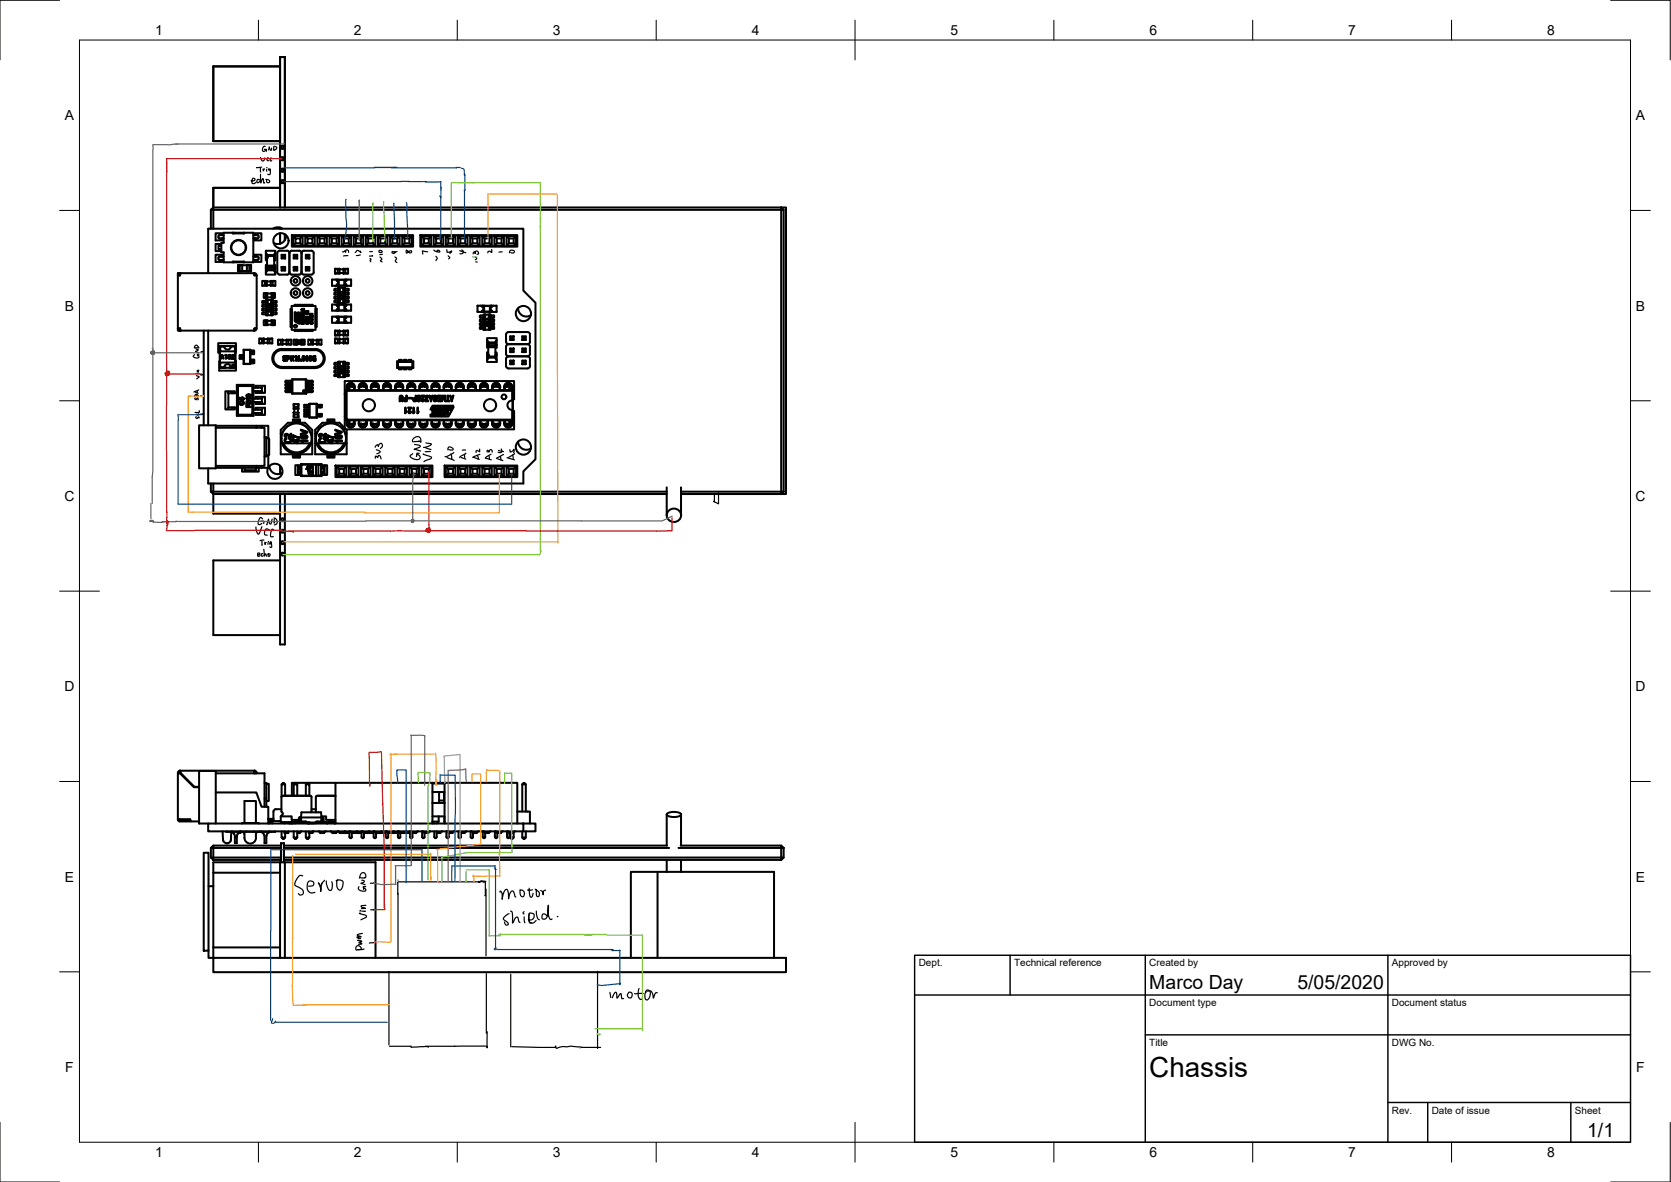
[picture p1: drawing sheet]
<svg xmlns="http://www.w3.org/2000/svg" width="420mm" height="297mm" viewBox="0 0 420 297" stroke-linecap="round" stroke-linejoin="round" font-family="sans-serif">
<defs><g id="words">
<text font-size="36.9" fill="#f59a23" x="67.9" y="248.4">i</text>
<text font-size="16.2" fill="#03468f" x="68.9" y="259.4">¥ #</text>
<text font-size="15" fill="#03468f" x="113.3" y="56.4">F</text>
<text font-size="12.2" x="86" y="61.6">l !!</text>
<text font-size="11.3" fill="#7ec636" x="89.1" y="61">'ll!</text>
<text font-size="10.9" fill="#03468f" x="102" y="61.1">!</text>
<text font-size="8.1" x="63" y="44.3">iii.÷</text>
<text font-size="7" x="289" y="270.6">Chassis</text>
<g font-size="4.9">
<text x="289" y="248.5">Marco Day</text>
<text x="326.2" y="248.5">5/05/2020</text>
<text x="399.1" y="285.7">1/1</text>
</g>
<g font-size="3.5">
<text x="39" y="8.8">1</text>
<text x="89" y="8.8">2</text>
<text x="139" y="8.8">3</text>
<text x="189" y="8.8">4</text>
<text x="239" y="8.8">5</text>
<text x="289" y="8.8">6</text>
<text x="339" y="8.8">7</text>
<text x="389" y="8.8">8</text>
<text x="16.3" y="30.2">A</text>
<text x="411.3" y="30.2">A</text>
<text x="16.3" y="78">B</text>
<text x="411.3" y="78">B</text>
<text x="16.2" y="125.9">C</text>
<text x="411.2" y="125.9">C</text>
<text x="16.2" y="173.7">D</text>
<text x="411.2" y="173.7">D</text>
<text x="16.3" y="221.6">E</text>
<text x="411.3" y="221.6">E</text>
<text x="16.4" y="269.4">F</text>
<text x="411.4" y="269.4">F</text>
<text x="39" y="290.8">1</text>
<text x="89" y="290.8">2</text>
<text x="139" y="290.8">3</text>
<text x="189" y="290.8">4</text>
<text x="239" y="290.8">5</text>
<text x="289" y="290.8">6</text>
<text x="339" y="290.8">7</text>
<text x="389" y="290.8">8</text>
</g>
<text font-size="2.7" x="153.2" y="250.8">motor</text>
<text font-size="2.6" fill="#7ec636" x="118.8" y="65.4">.</text>
<g font-size="2.5">
<text x="108.9" y="65">.</text>
<text x="231" y="242.9">Dept.</text>
<text x="255" y="242.9">Technical reference</text>
<text x="289" y="242.9">Created by</text>
<text x="350" y="242.9">Approved by</text>
<text x="289" y="252.8">Document type</text>
<text x="350" y="252.8">Document status</text>
<text x="289" y="262.9">Title</text>
<text x="350" y="262.9">DWG No.</text>
<text x="350" y="279.9">Rev.</text>
<text x="360" y="279.9">Date of issue</text>
<text x="396" y="279.9">Sheet</text>
</g>
<text font-size="2.2" x="112.2" y="64.7">.</text>
</g></defs>
<g fill="none" stroke="#000" stroke-width=".51">
<path d="M70.4 16.7h-16.8v18.8h16.8M53 52.7l.6-.6v.6zM53 52.7v4.8M53.6 57.5v-4.8h142.8v70.9h-25.2M55.5 58.9l.3 .2M55.8 59.9l-.3 .3M56 59.1h-.8l-.3 .2 .1 .6h1M56 59.1v-.5h-1.8v1.8h1.8v-.5M56 59.9h.2M56 59.1h.2M58.5 58.5v.2h2.9v-.2M58.8 58.5h2.4v.2"/>
<path d="M58.8 58.5h-2.6v2.5h-.6v2.4h.6v2.5h2.6M58.8 58.5v.2M61.2 58.5h2.5v7.4h-2.5M63.7 59.9h.2M63.7 59.1h.2M63.9 59.9h.4M63.9 59.1h.4M63.9 59.1v-.5h1.8v1.8h-1.8v-.5M64.1 59.9l.3 .3M64.3 59.9h.1M64.3 59.1h.1M64.3 59.9h.5"/>
<path d="M64.3 59.1h.5M64.4 58.9l-.3 .2M64.8 59.1l.2 .1v.5l-.2 .2M68.7 57.5a2.11 2.11 0 0 1 2.3 0M70.4 47.2h-16.8v4.9h142.8M70.4 52.1v-37.8h1.2v37.8M70.4 57.2v.3M70.4 58.6v2.6M71.6 58.9v1.4M71.9 59.1a2.11 2.11 0 0 1-3.1 2M73.4 59.1h30.5v2.9h-30.5zM73.7 59.3h2.4v2.4h-2.4z"/>
<path d="M73.7 59.3l.6 .6M74.3 59.9h1.2v1.2h-1.2zM76.1 59.3l-.6 .6M76.8 59.3h2.3v2.4h-2.3zM76.8 59.3l.5 .6M77.3 59.9h1.2v1.2h-1.2zM79.1 59.3l-.6 .6M79.8 59.3h2.4v2.4h-2.4zM79.8 59.3l.6 .6M80.4 59.9v1.2l-.6 .6M80.4 59.9h1.2M82.2 59.3l-.6 .6v1.2"/>
<path d="M105.7 59.1h24.4v2.9h-24.4zM106 59.3h2.4v2.4h-2.4zM106.6 59.9h1.2v1.2h-1.2zM108.4 59.3l-.6 .6M109.1 59.3h2.4v2.4h-2.4zM109.1 59.3l.6 .6M109.7 59.9h1.2v1.2h-1.2zM111.5 59.3l-.6 .6M112.1 59.3h2.4v2.4h-2.4zM112.7 59.9v1.2l-.6 .6M115.1 59.3h2.5v2.4h-2.5zM115.8 59.9v1.2l-.7 .6"/>
<path d="M118.2 59.3h2.4v2.4h-2.4zM118.8 59.9v1.2l-.6 .6M121.3 59.3h2.4v2.4h-2.4zM121.9 59.9v1.2l-.6 .6M124.3 59.3h2.4v2.4h-2.4zM124.9 59.9v1.2l-.6 .6M127.4 59.3h2.4v2.4h-2.4zM128 59.9v1.2l-.6 .6M196.4 52.1h1.2v72h-26.4M196.4 52.1l.6 .6h-.6zM197 52.7v70.9M44.7 69.2v13.9h.6v-.4"/>
<path d="M45.2 69.1l-.1 .1M45.3 69.1h.1M45.3 69.1v-.4h-.6v.5M45.3 69.1l-.1 .1M45.4 68.7l-.5 .1-.2 .4M45.4 68.7l-.1 .5h-.6M45.4 68.7h18.5l.1 .5h.5M52.3 68.7v-11.2h79.3v15.5l3 3.1v39.3l-3 3.1v3h-79.3v-3.8M54.9 65.1l.3 .2h.8M55.5 64.2l.3 .3M55.6 61.3h-1.4v1.8h1.4M55.6 61.8h-.7v.8h.7"/>
<path d="M55.8 65.3l-.3 .3M56 64.5l-1 .1-.1 .5M56 64.5v-.5h-1.8v1.8h1.8v-.5M56 65.3h.2M56 64.5h.2M58.5 65.9v-.1h2.9v.1M58.8 65.8v.1h2.4v-.1M60.1 68.1h.8M60.1 66.6h.8M60.3 66.6v1.5M60.9 66.6v1.6M60.9 66.6h-1.1v1.6h1.1"/>
<path d="M60.9 66.6l1.2 .1M60.9 68.1h1.2M61 68.1l-.1 .1M61 66.6v.1M62 68.1l.1 .1M62.1 66.6l-.1 .1M62.1 66.6v1.6M62.1 66.6h.8M62.1 68.1h.8M62.1 66.6h1v1.6h-1M62.6 66.6v1.5M63.7 65.3h.2"/>
<path d="M63.7 64.5h.2M63.9 68.7h.1M63.9 65.3h.4M63.9 64.5h.4M63.9 64.5v-.5h1.8v1.8h-1.8v-.5M64.1 69.2l-.1-.5 .4 .1 .1 .4M64.1 65.3l.3 .3M64.3 65.3h.1M64.3 64.5h.1M64.3 65.3h.5M64.3 64.5h.5M64.4 64.2l-.3 .3"/>
<path d="M64.5 69.2v13.3h-.5l-.1 .6M64.8 64.5l.2 .2v.4M65 65.1l-.2 .2M66.1 70.6l.5 .2M66.5 73.6l.2 .2M66.6 70.8l.1 .9h1.8M66.6 70.8h1.9M66.6 71.6l-.5 .2M66.7 73.8h.1M66.8 73.8l.3 .1v.7M66.8 73.8v.9M66.8 74.7v.1"/>
<path d="M66.8 75.4l.4 .2v.5h-.4zM66.8 76.6h.4v.5h-.4M66.8 77.5h.4v.5h-.4M66.8 78.5h.4l-.1 .7h-.3zM66.8 75.6l-.9 .1v.4h.9M66.8 76.6h-.9v.4l.9 .1M66.8 77.5l-.9 .1v.4h.9M66.8 78.5h-.9v.4l.9 .1M66.8 64.8v.6h.3M66.8 64.8h.3M66.8 64.8v-1.8h2.4v1.8M66.8 63.5l.3 .6"/>
<path d="M66.8 68.5v.5h2.4v-.5M66.8 67.3h.3v.4M66.8 67.3v1.2l.3-.6M66.8 75.7v.3M66.8 76.6v.5M66.8 77.5v.5M67 73.8h1.5M67 78l.2 .2-.2 .3M67 77l.2 .3-.2 .2M67 76.1l.2 .2-.2 .3M67.1 75.4h.2M67.1 79.2h.2"/>
<path d="M67.1 70.6v1.2M67.1 70.6h-1.2v1.2h1.2M67.1 70.6v.1M67.1 71.7v.1M67.1 64.3h1.9M67.1 64.3v-.2h1.8v.2M67.1 67.7h1.8M67.1 67.7v.2h1.8v-.2M67.1 67.2v.5h1.8M67.1 66.7h1.8v.5h-1.8zM67.1 74.6l-.3 .1M67.1 66.6h-.3v.7"/>
<path d="M67.1 73.7l-.3 .1M67.1 64.3v2.4M67.1 73.6v.3M67.1 74.6v.3M67.1 64.3h1.8M67.2 73.8l-.1 .9M67.2 75.4v.2M67.2 76.1v.5M67.2 77.1v.4M67.2 78v.5M67.2 79v.2M67.3 75.4h.9v3.8h-.9z"/>
<path d="M67.3 73.8v-.2h-1v1.3h1v-.2M67.4 76.3l.5 .3 .1-.3 .1 .2-.2 .2-.4-.3-.1 .3zM67.4 77.1l.5 .3h.1v-.3l.1 .3-.2 .1-.4-.3-.1 .3zM67.4 78l.5-.1 .2 .2-.5 .2zM67.5 78h.4l.1 .1-.4 .1zM68.1 71.7v.1M68.1 70.6v.1M68.1 70.6v1.2M68.1 70.6h1.1v1.2h-1.1M68.2 75.4h.2M68.2 79.2h.2M68.2 73.8v-.2h1v1.3h-1v-.2"/>
<path d="M68.2 78.5h.4v.7h-.2l-.2-.2zM68.3 75.4v.2M68.3 76.1v.5M68.3 77.1v.4M68.3 78v.5M68.3 79v.2M68.3 73.9v.8M68.3 73.9v.7l.4 .1M68.3 73.7l.4 .1M68.3 73.6v.2M68.3 74.6v.3M68.4 75.4h.2v.7h-.4z"/>
<path d="M68.5 76.1l-.2 .2 .2 .3M68.5 78l-.2 .2 .2 .3M68.5 77l-.2 .3 .2 .2M68.5 70.8v.9M68.5 71.6l.6 .2M68.6 77.5h-.4v.5h.4M68.6 76.6h-.4v.5h.4M68.6 75.6l.9 .1v.4h-.9M68.6 76.6h.9v.4l-.9 .1M68.6 77.5l.9 .1v.4h-.9M68.6 78.5h.9v.4l-.9 .1M68.6 76.6v.5"/>
<path d="M68.6 77.5v.5M68.6 78.6v.3M68.7 74.7v.1M68.7 73.8v.9M68.7 73.8l-.4 .1M68.7 73.8h.1M68.7 74.7l-2.2 .2M68.7 74.7l.2 .2M68.9 66.6h.3v.7M68.9 67.9l.3 .6M68.9 73.6l-.2 .2M68.9 67.7h.1"/>
<path d="M68.9 64.8h.1M68.9 67.2v.5M68.9 67.3h.1M69 64.8h.2M69 67.3h.2M69 64.3l-.1 2.4M69.1 70.6l-.6 .2M69.2 63.5l-.3 .6M69.2 64.8v.6h-.3M69.2 67.3v1.2M70.3 63h1.9M70.3 63l-.4 .2-.2 .4 .1 5 .5 .4h1.9l.4-.2 .2-.4"/>
<path d="M70.8 64h.9v.9h-.9zM70.8 67.1h.9v.9h-.9zM70.8 64l.4 .4M70.8 67.1l.4 .3M71.2 64.4h.1v.2h-.1zM71.2 67.4h.1v.2h-.1zM71.2 64.6l-.4 .3M71.2 67.6l-.4 .4M71.3 64.6l.4 .3M71.3 67.6l.4 .4M71.7 64l-.4 .4M71.7 67.1l-.4 .3"/>
<path d="M72.2 63l.4 .2 .2 .4M72.8 68.4l.1 .4 .5 .2h2.1l.3-.6M72.8 63.6v4.8M73 77.6h.3v.3l-.3 .1zM73 78.8h.3v.3l-.3 .1zM73.3 76.9h6.1v6h-6.1zM73.3 78.2v.3M73.3 79.4h-.3v.4l.3-.1v-.3M73.3 78.2h-.3v.4h.3M73.4 63h1.8M73.4 63l-.5 .2-.1 .4M73.9 64h.8v.9h-.8z"/>
<path d="M73.9 67.1h.8v.9h-.8zM73.9 67.1l.3 .3M73.9 64l.3 .4M74.1 76.9v-.3h.3v.3h-.3M74.1 78.5h.2v1.9h.9v.2h-.9v.3l-.2-.2zM74.2 64.4h.2v.2h-.2zM74.2 67.4h.2v.2h-.2zM74.2 64.6l-.3 .3M74.2 67.6l-.3 .4M74.3 61.1l-.6 .6M74.4 67.6l.3 .4M74.4 64.6l.3 .3"/>
<path d="M74.4 78.7h.6v-.2l.2 .1v.3h-.8zM74.6 79.3v-.3h-.2v.5h.8v-.5h-.2v.3l-.1-.3h-.2v.3M74.7 79.3h.1M74.7 64l-.3 .4M74.7 67.1l-.3 .3M74.9 79.3h.1M75 76.9h-.3v-.3h.3v.3M75.2 63l.5 .2 .1 .4M75.2 78.6l.2 .1v2.6h-.2zM75.3 76.9v-.3h.3v.3h-.3M75.5 61.1l.6 .6M75.8 79.7l.7-.2-.2 .1 .2 .3z"/>
<path d="M75.8 77.7l.2-.1 .4 .3 .1-.3v.3l-.5-.2-.1 .2zM75.8 78.1h.6l.1 .3-.7 .1 .6-.3zM75.8 79.2h.7l-.6 .1zM75.8 63.6v4.8M75.9 78.6l.2 .3 .1-.3 .3 .1a.32 .32 0 0 1-.4 .2 .32 .32 0 0 1-.2-.3zM76 79.7l.3-.1v.2zM76.2 76.9h-.3v-.3h.3v.3M76.4 63h1.9M76.4 63l-.4 .2-.2 .4M76.5 76.6h.3v.3h-.3zM76.9 64h.9v.9h-.9zM76.9 67.1h.9v.9h-.9z"/>
<path d="M76.9 78.2h.7h-.3v.3h.3h-.7h.3v-.3zM76.9 78.7l.2-.1 .2 .3 .3 .1h-.7zM76.9 67.1l.4 .3M76.9 64l.4 .4M76.9 79.7h.3a.19 .19 0 0 1 .3-.1 .19 .19 0 0 1 0 .3 .19 .19 0 0 1-.3 0h-.3zM77 79.7l.1 .2zM77 78.7h.2v.2h-.2zM77.3 64.4h.1v.2h-.1zM77.3 67.4h.1v.2h-.1zM77.3 64.6l-.4 .3M77.3 67.6l-.4 .4M77.3 61.1l-.5 .6"/>
<path d="M77.4 76.9h-.3v-.3h.3v.3M77.4 67.6l.4 .4M77.4 64.6l.4 .3M77.7 76.9v-.3h.3v.3h-.3M77.8 64l-.4 .4M77.8 67.1l-.4 .3M78 79.7l.5-.1 .1 .2-.1 .2zM78 79.3l.2 .2a.21 .21 0 0 1 .1-.3 .21 .21 0 0 1 .3 .1 .21 .21 0 0 1-.1 .3v-.3h-.2v.2h-.3zM78 78.9h.6l-.5 .1zM78.1 79.8h.3v.1zM78.3 76.9v-.3h.3v.3M78.3 63l.4 .2 .2 .4-.1 5-.5 .4h-1.9l-.4-.2-.2-.4"/>
<path d="M78.3 76.9h.3M78.5 61.1l.6 .6M79.4 77.6h.3v.4l-.3-.1zM79.4 78.2v.3M79.4 78.8h.3v.4l-.3-.1zM79.4 79.4h.3v.4l-.3-.1v-.3M79.4 78.2h.3v.4h-.3M80.4 61.1h1.2l.6 .6M83.5 79.6l.1 .1M83.5 76.5l.1 .1M83.5 70.3l.1 .1M83.6 78l-.1 .1"/>
<path d="M83.6 71.7l-.1 .1M84.3 67.5l.6 .2M84.7 76.5h2.4l-.3 .8 .3 .7h-2.4l.3-.7zM84.7 71.5v.3h2.4v-.3M84.7 79.9l.3 .4-.3 .8h2.4l-.3-.8 .3-.4M84.9 68.6h.5M84.9 68.6l-.6 .2M85 72.3l.4 .3v.5h-.4zM85 73.5h.4v.5h-.4M85 74.5h.4v.5h-.4M85 75.4h.4l-.2 .8h-.2zM85 72.6h-.9v.4l.9 .1"/>
<path d="M85 73.5l-.9 .1v.4h.9M85 74.5h-.9v.4l.9 .1M85 75.4l-.9 .1v.4h.9M85 72.7v.2M85 73.5v.5M85 74.5v.5M85 79.6h-1.5v1.5h1.5M85 76.5h-1.5v1.6h1.5M85 70.3h-1.5v1.5h1.5M85 79.6h.2v1.5h-.2zM85 76.6h.2v1.4h-.2zM85 70.3h.2v1.5h-.2z"/>
<path d="M85 70.3h.1M85 78v.1M85 79.6h.1M85.1 75l.2 .2-.2 .2M85.1 74l.2 .2-.2 .3M85.1 73l.2 .3-.2 .2M85.2 79.6h1.4M85.2 78h1.4M85.2 71.8h1.4M85.2 70.3h1.4M85.2 72.3h.2M85.2 76.2h.2"/>
<path d="M85.3 72.3v.3M85.3 73.1v.4M85.3 74v.5M85.3 75v.4M85.3 75.9v.3M85.4 67.5v.2M85.4 67.5v1.3M85.4 67.5h-1.2v1.3h1.2M85.4 68.6h.9v.2M85.4 72.3h.9v3.9h-.9zM85.4 68.6v.2M85.5 73.5h.6v-.2l.2 .2z"/>
<path d="M85.5 74.9l.5 .3 .2-.1-.1-.2 .1 .2-.2 .1-.4-.2-.1 .2zM85.6 74.1l.3-.1 .4 .3-.6 .1zM85.6 74.2l.6 .1-.5 .1zM86.3 72.3h.2M86.3 76.2h.2M86.3 68.8h.1M86.4 67.5l-.1 .2M86.4 67.5v1.3M86.4 67.5h1.1v1.3h-1.1M86.4 75.4h.4v.8h-.3l-.1-.3zM86.4 72.3v.3M86.4 73.1v.4"/>
<path d="M86.4 74v.5M86.4 75v.4M86.4 75.9v.3M86.5 72.3h.3v.8h-.4zM86.6 79.6h.1v1.5h-.1zM86.6 76.6h.1v1.4h-.1zM86.6 70.3h.1v1.5h-.1zM86.7 73l-.3 .3 .3 .2M86.7 75l-.3 .2 .3 .2M86.7 74l-.3 .2 .3 .3M86.7 79.6h.3M86.7 76.5h1.6v1.6h-1.6"/>
<path d="M86.7 70.3h.1M86.7 78v.1M86.7 79.6h.1M86.8 74.5h-.4v.5h.4M86.8 73.5h-.4v.5h.4M86.8 72.6h.9v.4l-.9 .1M86.8 73.5l.9 .1v.4h-.9M86.8 74.5h.9l-.1 .4-.8 .1M86.8 75.4l.9 .1v.4h-.9M86.8 67.7v.9M86.8 67.7h-1.9v.9M86.8 73.5v.5"/>
<path d="M86.8 74.5v.5M86.8 75.6v.2M86.8 68.6h-.4M86.8 68.6l.6 .2M87 79.6h1.3v1.5h-1.6M87 70.3h-.3M87 70.3h1.3v1.5h-1.6M87.1 70.3h-2.4l.3 .7-.3 .5M87.1 70.3l-.3 .7 .3 .5M87.1 79.6h-2.4v.3M87.1 79.6v.3M87.4 67.5l-.6 .2"/>
<path d="M88.2 78l.1 .1M88.2 71.7l.1 .1M88.3 79.6l-.1 .1M88.3 76.5l-.1 .1M88.3 70.3l-.1 .1M107.8 61.1l.6 .6M109.7 61.1l-.6 .6M110.9 61.1l.6 .6M112.7 61.1h1.2l.6 .6M115.8 61.1h1.2l.6 .6M118.8 61.1h1.2l.6 .6M120.1 76.8l.1 .1"/>
<path d="M120.2 78.3l-.1 .1M121.3 76.8h2.4l-.4 .8 .4 .7h-2.4l.3-.7zM121.6 79l.3 .3v.5h-.3zM121.6 79.3h-1l.1 .4 .9 .1M121.6 79.4v.2M121.6 76.8h-1.5v1.6l1.5-.1M121.6 76.9l.1 1.4zM121.7 79.7l.2 .3-.2 .2M121.7 78.3h1.5M121.7 76.9h1.5M121.8 79h.2M121.9 61.1h1.2l.6 .6"/>
<path d="M121.9 79v.3M121.9 79.8v.4M122 79h.9v3.9h-.9zM122.9 79h.2M123 79v.3M123 79.8v.4M123.2 76.9h.1v1.4h-.1zM123.2 79.7l-.2 .3 .2 .2M123.3 76.8h1.6v1.6l-1.6-.1M123.3 79.8h-.3l.1-.8h.3v.8M123.3 79.8h.1M123.4 79.3h.8v.4l-.8 .1"/>
<path d="M124.8 78.3l.1 .1M124.9 76.8l-.1 .1M124.9 61.1h1.2l.6 .6M128 61.1h1.2l.6 .6M130.3 77.5a2.11 2.11 0 0 0 3.2 1.7M45.1 82.5l.1 .1M45.2 82.5l.1 .1M45.2 82.6h.1M45.4 83.1l-.5-.1-.2-.5h.6l.1 .6h18.5M51.2 83.1v23.8M52.3 83.1v23.8M55.3 88.7h-.4v-2.5h4.4v2.5h-.1"/>
<path d="M55.3 90.7h-.2v2.4h4.2v-2.4h-.1M55.9 89.2l.3 1-.3-.9-.4 .8zM56.3 87.1h-.9v1.2h3.7v-1.2h-1M56.3 87h-1v5.4h1M56.3 92.3a.9 .9 0 0 1 .9-.8 .9 .9 0 0 1 .9 .8M56.3 87.1a.9 .9 0 0 0 .9 .7 .9 .9 0 0 0 .9-.7M56.6 92.3l.1 .1M56.6 92.3h-1.2v-1.2h3.7v1.2h-1M56.6 87l-.3 .1M56.6 92.3l.2 .1M56.6 89.2h.4l-.1 .1v.7h.1l-.2 .2v-.9zM56.7 87h-1.4v5.4h1.3"/>
<path d="M56.7 87h1M56.7 92.4h1M56.8 87l-.2 .1M57.3 98.7l.1 .1M57.4 89.4l.2-.2 .5 .2v.6l-.2 .2-.5-.2zM57.4 98.8h2.2v3.6h-2.2zM57.5 89.4l.1-.1 .4 .1-.2 .7-.3-.2zM57.7 87l.2 .1M57.9 92.3l-.2 .1M57.9 87h1.3v5.4h-1.3M57.9 92.3h.2M57.9 87.1h.2"/>
<path d="M58.1 87h1.1v5.4h-1.1M58.3 89.4l.2-.2 .5 .2h-.6l.1 .4h.5l-.1 .4-.6-.1h.6v-.2l-.6-.2zM58.4 98.7l.1 .1M59.1 98.8v-.5h-2.4v4.6h2.4v-.5M59.5 96.7l.3 .3M59.8 97h3.6v7.2h-3.6zM60.2 99.9h.1v.4l.3 .1v-.3l.2-.2 .5 .1 .1 .3-.4 .2 .2-.3-.4-.2-.1 .2 .1 .3-.6-.1zM60.4 89.2l.2 .2M60.6 90l-.2 .1M60.6 90h.2M60.8 90h.1M60.8 89.2l.2 .2"/>
<path d="M60.9 90h.4M61 90l-.2 .1M61.2 89.4v-.2h-1v1h1v-.2M61.3 87.9v3.5M61.3 89.4h-.7v.6M61.3 87.9v3.6M61.3 91.5h1.6M61.3 87.9h1.6M61.3 88h1.6v3.4h-1.6M61.3 91.4v.1M62 99.3l.9-.1 .3 .3-.3 .2h-.6l-.3-.1zM62.1 99.4l.8-.1 .1 .2-.7 .1z"/>
<path d="M62.9 88v.3M62.9 88.3v3.1M62.9 88.3h.7v.5h-.7M62.9 90.6h.2M62.9 91.1h.2M63 88.3v-.2h.9v.9h-.9v-.2M63 90.6v-.2h.9v.9h-.9v-.2M63.1 90.6h.5v.5h-.5M63.1 88.8l.3 .2M63.1 91.1l.3 .2M63.4 88.1l-.3 .2M63.4 90.4l-.3 .2"/>
<path d="M63.6 88.8l.2 .2M63.6 91.1l.2 .2M63.7 97.4h2.1v.9h-2.1M63.7 96.7h-4.2v2.1M63.7 96.7v7.1M63.7 96.7l-.3 .3M63.8 88.1l-.2 .2M63.8 90.4l-.2 .2M63.9 83.1h.1M64.1 82.5l-.1 .6 .4-.2 .1-.4M64.2 97.4v-.4h2.4v1.7h-2.4v-.4M64.7 98.3l.2 .1"/>
<path d="M64.9 97.3l-.2 .1M65.3 85.1l.6 .1M65.8 98.3l.2 .1M65.9 86.1l.4 .1M65.9 86.1l-.6 .2M65.9 85.3v.8M66 97.3l-.2 .1M66.3 85.1v1.2M66.3 85.1h-1.1v1.2h1.1M66.3 85.2l-.4 .1M66.3 86.1h1M66.3 85.2h1"/>
<path d="M66.3 85.1l.1 .1M66.4 86.1l-.1 .2M66.5 80.5l.2 .1M66.7 81.6l-.2 .1M66.7 81.6h.1M66.7 80.6h.1M66.8 80.6l.3 .1v.8M66.8 80.6v1M66.8 81.6h.3M67 81.6h1.5M67 80.6h1.5M67.1 81.5l-.3 .1"/>
<path d="M67.1 80.6h-.3M67.1 80.5v.2M67.1 81.5v.2M67.2 80.6l-.1 1M67.3 86.1v.2M67.3 80.6v-.1h-1v1.2h1v-.1M67.3 85.1v.1M67.3 85.1v1.2M67.3 85.1h1.2v1.2h-1.2M67.3 85.2l.5 .1M67.8 86.1l-.5 .1M67.8 86.1l.5 .2"/>
<path d="M67.8 85.3v.8M68.2 80.6v-.1h1v1.2h-1v-.1M68.3 85.1l-.5 .1M68.3 80.7v.9M68.3 80.7v.8l.4 .1M68.3 80.6h.4M68.3 80.5v.1M68.3 81.5v.2M68.7 81.6h-.4M68.7 80.6v1M68.7 80.6l-.4 .1M68.7 81.6h.1"/>
<path d="M68.7 80.6h.1M68.7 81.6l.2 .1M68.9 80.5l-.2 .1M69.4 88.6l.9-.5 .6-.1h8.4a2.12 2.12 0 0 1 2.1 2.1 2.12 2.12 0 0 1-2.2 2.1h-8.3a2.11 2.11 0 0 1-2-1.3 2.11 2.11 0 0 1 .5-2.3zM70 85.4l.6 .1M70.6 86.4l.5 .1M70.6 85.6h1.9M70.6 86.4l-.6 .2M70.6 85.6v.8M70.8 92.5h8.4M70.9 92.5a2.39 2.39 0 0 1-2.4-2.4 2.39 2.39 0 0 1 2.3-2.4h8.5a2.4 2.4 0 0 1 2.4 2.4 2.4 2.4 0 0 1-2.4 2.4M71.1 86.6v-.2h.9v.2"/>
<path d="M71.1 85.4v1.2M71.1 85.4h-1.2v1.2h1.2M71.1 85.4h.1M71.1 85.4v.1M71.2 89.6l.6-.1-.4 .1-.2 .2 .7 .5-.2 .4-.5-.2 .4 .1 .2-.1-.6-.6zM72 98.1h1.4M72 97.3h1.4M72 96.5h1.4M72 95.7l1.4 .1M72 97.2h1.2M72 97.8h1.2M72 95.7h1.2"/>
<path d="M72 96.2h1.2M72 95.7a.28 .28 0 0 0-.1 .4 .28 .28 0 0 0 .4 0h1.1M72 97.2l-.3 .3 .3 .3M72 85.4v.1M72 85.4v1.2M72 85.4h1.2v1.2h-1.2M72.2 89.5h.4l.3 .2-.1 .4-.6 .1v.5zM72.2 89.6h.4l.1 .4-.5 .1zM72.3 95.8v.3M72.3 96.5v.4M72.3 97.3v.4M72.3 98.1v.4"/>
<path d="M72.5 86.4l-.5 .1M72.5 86.4l.6 .2M72.5 85.6v.8M73 81.8h.3v.3l-.3 .1zM73.1 96.9l.1 .1M73.1 97.7h.1M73.1 98.5h.1M73.1 85.4l-.6 .1M73.2 89.5v.6l.7-.6-.4 .4 .3 .8-.4-.7-.2 .7zM73.2 95.7l-.1 .1M73.2 96.5h-.1M73.2 97.3h-.1"/>
<path d="M73.2 98.1h-.1M73.2 97.2l.2 .1M73.2 95.7h.2M73.3 80.3v-.3h-.3v.4h.3M73.3 80.6h-.3v.4l.3-.1v-.3M73.3 81.5v-.3h-.3v.4h.3M73.4 96.1h-.3M73.4 98.1l-1.4-.1-.3 .3 .3 .3 1.4-.2M73.4 97.7l-.2 .1M73.4 96.5l-1.4-.1-.3 .3 .3 .3 1.4-.1M73.4 95.3l.1 .1-.1 3.5zM73.4 98.5h-1.4"/>
<path d="M73.4 97.7h-1.4M73.4 96.9l-1.4 .1M73.4 98.9h3.6M73.4 95.3h3.6M73.5 95.4h3.4M73.5 98.9h3.4M74 85.4l.2 .1M74.1 82.9v.3h.3v-.3h-.3M74.2 89.7l.3-.2v1.2l-.1-1.1zM74.2 85.5h.1M74.3 85.5v1M74.3 85.5l.3 .1v.7"/>
<path d="M74.3 86.5h.1M74.4 80.7h.8v.2h-.3l.3 .1v.3l-.8-.4zM74.4 85.5h.2M74.5 80.1h.1M74.5 80h.7v-.2h-.7h.7v-.3l-.8 .2v.6h.8v-.2h-.7M74.6 86.3v.2M74.6 86.3l-.3 .2M74.6 86.5l-.6 .1M74.6 85.4v.2M74.6 86.5v.1M74.6 85.5h-.3M74.6 85.5h1.2v1h-1.2z"/>
<path d="M74.8 85.5v-.1h-1v1.2h1v-.1M74.8 85.7l.2 .1h-.2l.2 .5h-.2l.2-.1zM74.8 90.1h.4v.5l-.3-.1zM74.9 89.7l.3-.2-.4 .5 .5 .1-.1 .6-.4-.2zM75 82.9h-.3v.3h.3v-.3M75.2 85.7l.2 .1-.1 .5-.2-.1h.2v-.5l-.2 .5zM75.3 82.9v.3h.3v-.3h-.3M75.5 85.7h.1v.6zM75.7 90.5v.2zM75.7 85.5v-.1h.9v1.2h-.9v-.1M75.8 86.5l.6 .1M75.8 85.5h.2"/>
<path d="M75.8 85.6v.7l.3 .2M75.8 85.4v.2M75.8 86.3v.3M75.8 85.5h.3M75.8 80.5l.1 .3 .2-.2 .3 .2 .1-.3v.3h-.7zM75.8 81h.7h-.4l.4 .2-.4 .1 .4 .1h-.7l.5-.2zM75.9 80.1l.1-.1-.1 .2 .3 .1 .2-.1v-.1h-.2l.1-.1a.2 .2 0 0 1 .2 .2 .2 .2 0 0 1-.3 .2l-.3-.1zM76.1 85.5l-.3 .1M76.1 85.5v1M76.1 86.5h.1M76.2 85.5h.1M76.2 89.5l.3 .1 .1 .4-.3 .7-.3-.4z"/>
<path d="M76.2 82.9h-.3v.3h.3v-.3M76.2 89.6h.2l.1 .5a.29 .29 0 0 1 0 .3 .29 .29 0 0 1-.3 .2l-.1-.5zM76.4 85.4l-.2 .1M76.5 82.9h.3v.3h-.3zM76.9 95.4l.1-.1v3.6zM76.9 80.2l.2-.1 .4 .3v-.3l.1 .3-.5-.2-.1 .2zM76.9 80.7a.33 .33 0 0 1 .4-.2 .33 .33 0 0 1 .2 .4l-.2-.3v.2l-.3 .1zM76.9 81.1l.7 .1a.31 .31 0 0 1-.4 .2 .31 .31 0 0 1-.3-.3zM77 81.1l.5 .1-.5 .1zM77 98.1h.5M77 98.5h.5M77 97.3h.5"/>
<path d="M77 97.7h.5M77 96.5h.5M77 96.9h.5M77 95.8h.5M77 96.1h.5M77 89.6l.3-.1 .1 .3-.2 .9-.2-.1-.1-.4zM77.1 98.1l1.3-.1 .3 .3-.2 .2-1.4-.1M77.1 97.7l.1 .1M77.1 96.5l1.3-.1 .3 .3-.2 .3-1.4-.1M77.1 96.1h.2M77.1 89.6l.3 .5a.26 .26 0 0 1 0 .4 .26 .26 0 0 1-.3 0zM77.2 98.1h.1"/>
<path d="M77.2 97.3h.1M77.2 96.5h.1M77.2 95.7l.1 .1M77.2 97.2h1.2M77.2 97.8h1.2M77.2 95.7h1.2M77.2 96.2h1.2M77.2 97.2l-.1 .1M77.2 95.7h-.1M77.3 98.5h-.1M77.3 97.7h-.1M77.3 96.9l-.1 .1"/>
<path d="M77.4 82.9h-.3v.3h.3v-.3M77.5 98.1h.1M77.5 98.5h.1M77.5 97.3h.1M77.5 97.7h.1M77.5 96.5h.1M77.5 96.9h.1M77.5 95.8h.1M77.5 96.1h.1M77.6 85.4l.6 .1M77.7 82.9v.3h.3v-.3h-.3M77.9 89.6l.2-.1 .2 .4-.2 .8-.2-.1-.1-.4z"/>
<path d="M78 80.6l.1 .2 .2-.1 .3 .2h-.6zM78 80.2l.2 .1 .3-.1 .1 .2-.1 .1v-.3l-.2 .2-.2-.2-.1 .2zM78 89.6l.3 .5a.26 .26 0 0 1 0 .4 .26 .26 0 0 1-.4 0zM78 81.1a.33 .33 0 0 1 .4-.1 .33 .33 0 0 1 .2 .3l-.3-.2 .1 .2-.2 .1zM78.1 98.1v.4h-.6M78.1 98.5h.3M78.1 97.3v.4h-.6M78.1 96.5v.4h-.6M78.1 95.8v.3h-.6M78.1 97.7h.3M78.1 96.9l.3 .1M78.2 86.4l.5 .1"/>
<path d="M78.2 85.6h1.9M78.2 86.4l-.6 .2M78.2 85.6v.8M78.3 82.9v.3h.3v-.3M78.3 82.9h.3M78.4 98.1h-.9M78.4 97.3h-.9M78.4 96.5h-.9M78.4 95.7l-.9 .1M78.5 97.2l.2 .3-.2 .3M78.5 95.7a.28 .28 0 0 1 .1 .4 .28 .28 0 0 1-.5 0M78.7 86.6v-.2h.9l.1 .2"/>
<path d="M78.7 85.4v1.2M78.7 85.4h-1.2v1.2h1.2M78.7 85.4h.1M78.7 85.4v.1M78.8 89.6l.5-.1-.6 .3v.6l.2 .2h.4v-.5l-.2-.1h.2v.7l-.6-.2zM79.4 80.3v-.3h.3v.4h-.3M79.4 80.6h.3v.4l-.3-.1v-.3M79.4 81.5v-.3h.3v.4h-.3M79.4 81.8h.3v.4l-.3-.1zM79.7 85.4l-.1 .1M79.7 85.4v1.2M79.7 85.4h1.1v1.2h-1.1"/>
<path d="M80.1 86.4l-.4 .1M80.1 86.4l.6 .2M80.1 85.6v.8M80.7 85.4l-.6 .1M83.6 81l-.1 .1M84.3 85.1l.6 .1M84.3 83.1l.6 .2M84.9 86.1l.5 .1M84.9 86.1l-.6 .2M84.9 84.1l-.6 .2M84.9 85.3v.8M85 90.9h.2v.3h.2v.4h-.4z"/>
<path d="M85 92.1h.4v.5h-.4M85 93.1h.4v.5h-.4M85 94.1h.4l-.2 .7h-.2zM85 91.2h-.9v.4h.9M85 92.1l-.9 .1v.4h.9M85 93.1h-.9v.4l.9 .1M85 94.1h-.9v.4h.9M85 91.3v.2M85 92.1v.5M85 93.1v.5M85 81.1h.1M85.1 93.5l.2 .3-.2 .2"/>
<path d="M85.1 92.6l.2 .2-.2 .3M85.1 91.6l.2 .3-.2 .2M85.2 81.1h1.4M85.2 90.9h.2M85.2 94.8h.2M85.3 90.9v.3M85.3 91.6v.5M85.3 92.6v.5M85.3 93.6v.5M85.3 94.5v.3M85.4 85.1v.1M85.4 85.1v1.2"/>
<path d="M85.4 85.1h-1.2v1.2h1.2M85.4 85.2l-.5 .1M85.4 83.1v.1M85.4 83.1v1.2M85.4 83.1h-1.2v1.2h1.2M85.4 86.1h.9v.2M85.4 90.9h.9v3.9h-.9zM85.4 86.1v.2M85.4 84.1v.2M85.5 92h.6v-.1l.2 .2zM85.5 92.8l.5-.1 .3 .2-.5 .1zM85.5 93.5h.2v.3l.2-.2 .2 .1v-.2l.2 .1-.6 .2z"/>
<path d="M85.6 92.8l.6 .1h-.5zM86.3 90.9h.2M86.3 94.8h.2M86.3 84.1v.2M86.3 86.3h.1M86.3 84.3h.1M86.4 85.1l-.1 .1h-.9M86.4 85.1v1.2M86.4 85.1h1.1v1.2h-1.1M86.4 85.2l.4 .1M86.4 83.1l-.1 .1M86.4 83.1v1.2"/>
<path d="M86.4 83.1h1.1v1.2h-1.1M86.4 94.1h.4v.7h-.3v-.3h-.1zM86.4 90.9v.3M86.4 91.6v.5M86.4 92.6v.5M86.4 93.6v.5M86.4 94.5v.3M86.5 90.9h.3v.7h-.4zM86.7 91.6l-.3 .3 .3 .2M86.7 93.5l-.3 .3 .3 .2M86.7 92.6l-.3 .2 .3 .3M86.7 99h.3"/>
<path d="M86.7 81.1h.1M86.8 93.1h-.4v.5h.4M86.8 92.1h-.4v.5h.4M86.8 91.2h.9v.4h-.9M86.8 92.1l.9 .1v.3l-.9 .1M86.8 93.1h.9v.4l-.9 .1M86.8 94.1h.9v.4h-.9M86.8 83.2v1M86.8 83.2h-1.9v1h1.9M86.8 92.1v.5M86.8 93.1v.5M86.8 94.2v.2"/>
<path d="M86.8 86.1l-.4 .1M86.8 86.1l.6 .2M86.8 84.1l.6 .2M86.8 85.3v.8M87 98h42M87 98l.2 .2M87 98v7.6M87.4 85.1l-.6 .1M87.4 83.1l-.6 .2M88.2 81l.1 .1M88.5 97.2a.37 .37 0 0 0-.5-.3 .37 .37 0 0 0-.1 .6M88.9 97.2a.77 .77 0 0 0-1.2-.6 .77 .77 0 0 0 .2 1.4v-.9h.6l.6 .1v.8"/>
<path d="M89.1 97.7a1.03 1.03 0 0 0-.4-1.3 1.03 1.03 0 0 0-1.3 .2 1.03 1.03 0 0 0 .1 1.4M90.3 97.7a1.03 1.03 0 0 1 .9-1.5 1.03 1.03 0 0 1 .9 1.5M90.3 98v-.8l.6-.1 1.2 .1v.8M90.4 97.2a.77 .77 0 0 1 .8-.7 .77 .77 0 0 1 .8 .7M90.9 97.2l.3-.3 .4 .3M93.4 97.7a1.03 1.03 0 0 1 .9-1.5 1.03 1.03 0 0 1 .9 1.5M93.4 98v-.8l.6-.1 1.2 .1v.8M93.5 97.2a.77 .77 0 0 1 .8-.7 .77 .77 0 0 1 .7 .7M93.9 97.2l.4-.3 .3 .3M96.4 97.7a1.03 1.03 0 0 1 .9-1.5 1.03 1.03 0 0 1 .9 1.5M96.4 98v-.8l.6-.1 1.2 .1v.8M96.5 97.2a.77 .77 0 0 1 .8-.7 .77 .77 0 0 1 .8 .7"/>
<path d="M96.9 97.2l.4-.3 .4 .3M99.5 97.7a1.03 1.03 0 0 1 .9-1.5 1.03 1.03 0 0 1 .9 1.5M99.5 98v-.8l.6-.1 1.2 .1v.8M99.6 97.2a.77 .77 0 0 1 .8-.7 .77 .77 0 0 1 .7 .7M99.8 90.8h4.1v1.7h-4.1zM100 97.2l.4-.3 .3 .3M100.3 92.5v.3h.7v-.3M100.3 90.8v-.4h.7v.4M100.6 99.5l.3-.1 .3 .2v1.2v-1l-.3-.2-.3 .1-.1 1.1v-1zM101.5 92.5v.3h.7v-.3M101.5 90.8v-.4h.7v.4M102.2 99.4l.1 1.4h-.5l-.2-.5 .2-.3h.4z"/>
<path d="M102.5 97.7a1.03 1.03 0 0 1 .9-1.5 1.03 1.03 0 0 1 .9 1.5M102.5 98v-.8l.6-.1 1.2 .1v.8M102.6 100l1 .1zM102.6 97.2a.77 .77 0 0 1 .8-.7 .77 .77 0 0 1 .8 .7M102.7 92.5v.3h.7v-.3M102.7 90.8v-.4h.7v.4M103 97.2l.4-.3 .4 .3M103.7 91.1v1.1M103.7 91.1l-3.5-.1-.1 .1 .1 1.2h3.4l.1-.1M104.5 99.4l.1 1.4h-.5l-.2-.5 .2-.3h.4zM105 99.5a.43 .43 0 0 1 .6 .1 .43 .43 0 0 1-.1 .6v.1a.33 .33 0 0 1 .2 .3 .33 .33 0 0 1-.3 .2l-.4-.2zM105.6 97.7a1.03 1.03 0 0 1 .9-1.5 1.03 1.03 0 0 1 .9 1.5"/>
<path d="M105.6 98v-.8l.6-.1 1.2 .1v.8M105.7 97.2a.77 .77 0 0 1 .8-.7 .77 .77 0 0 1 .7 .7M105.9 99.4h.8l-.4 .7a.31 .31 0 0 0-.2 .4 .31 .31 0 0 0 .3 .2l.3-.2a.35 .35 0 0 1-.3 .3 .35 .35 0 0 1-.4-.1v-.3l.5-.8h-.6zM106.1 97.2l.4-.3 .3 .3M107.1 99.5l.4-.1 .3 .3-.2-.1a.31 .31 0 0 0-.5 .2 .31 .31 0 0 0 .4 .4l-.3 .5 .5 .1h-.7l.3-.5-.3-.4zM107.9 99.4l.2 .3h.5l.2-.3-.4 1.4zM108.2 99.9h.4l-.2 .6zM108.6 97.7a1.03 1.03 0 0 1 .9-1.5 1.03 1.03 0 0 1 .9 1.5M108.6 98v-.8l.6-.1 1.2 .1v.8M108.7 97.2a.77 .77 0 0 1 .8-.7 .77 .77 0 0 1 .8 .7M109.1 97.2l.4-.3 .4 .3M109.2 99.5l.1-.1a.74 .74 0 0 1 .6 .7 .74 .74 0 0 1-.6 .7l-.3-.4 .5 .3 .2-.7a.32 .32 0 0 0-.2-.5 .32 .32 0 0 0-.4 .4l.2 .2h-.3z"/>
<path d="M110.1 99.4h.7v1.4h-.7v-.1h.6v-.5h-.3v-.2h.3v-.4h-.6zM111.1 99.4l.2 .9 .3-.9 .3 .9 .1-.9v1.4l-.4-1.1-.5 1.1zM111.6 97.7a1.03 1.03 0 0 1 1-1.5 1.03 1.03 0 0 1 .9 1.5M111.7 98v-.8l.5-.1 1.3 .1v.8M111.8 97.2a.77 .77 0 0 1 .8-.7 .77 .77 0 0 1 .7 .7M112.2 97.2l.4-.3 .3 .3M112.6 99.4h.1v1.3h.3v.1h-.7v-.1h.3zM113.1 99.4l.2 .3h.5l.2-.3-.4 1.4zM113.4 99.9h.4l-.2 .6zM114.7 97.7a1.03 1.03 0 0 1 .9-1.5 1.03 1.03 0 0 1 .9 1.5M114.7 98v-.8l.6-.1 1.2 .1v.8M114.8 97.2a.77 .77 0 0 1 .8-.7 .77 .77 0 0 1 .8 .7"/>
<path d="M115.2 97.2l.4-.3 .4 .3M117.7 97.7a1.03 1.03 0 0 1 .9-1.5 1.03 1.03 0 0 1 1 1.5M117.8 98v-.8l.5-.1 1.2 .1v.8M117.9 97.2a.77 .77 0 0 1 .7-.7 .77 .77 0 0 1 .8 .7M118.3 97.2l.3-.3 .4 .3M120.8 97.7a1.03 1.03 0 0 1 .9-1.5 1.03 1.03 0 0 1 .9 1.5M120.8 98v-.8l.6-.1 1.2 .1v.8M120.9 97.2a.77 .77 0 0 1 .8-.7 .77 .77 0 0 1 .8 .7M121.3 97.2l.4-.3 .4 .3M121.6 80.2h.3v.5h-.3M121.6 81.2h.3v.5h-.3M121.6 82.2h.3l-.1 .7h-.2z"/>
<path d="M121.6 80.2l-1 .1v.4h1M121.6 81.2h-1v.4l1 .1M121.6 82.2h-1l.1 .4h.9M121.6 80.2v.5M121.6 81.2v.5M121.7 81.7l.2 .2-.2 .3M121.7 80.7l.2 .2-.2 .3M121.8 82.9h.2M121.9 80.7v.5M121.9 81.7v.5M121.9 82.6v.3M122.1 80.2h.6l-.1-.2 .2 .2z"/>
<path d="M122.1 81.6l.5 .3 .1-.1-.1-.2h.1l.1 .3h-.3l-.3-.2-.1 .2zM122.1 80.8h.5l.2 .2-.5 .1zM122.2 80.9l.4-.1 .1 .2zM122.5 89.2h.3M122.5 89.2v1.8h2.4v-1.8M122.5 85.4v-.4h2.4v.4M122.5 86.7v.7h.3M122.5 85.4l.3 .6M122.5 85.4v1.3M122.8 89.6h1.8v.3h-1.8zM122.8 89.9l-.3 .6M122.8 86.3v-.3h1.8v.3"/>
<path d="M122.8 86.3h1.8v.5M122.8 86.8h1.8v.5h-1.8zM122.8 88.6h-.3v.6M122.8 86.3v.5M122.8 87.3v2.3h1.8M122.9 82.9h.2M123 80.7v.5M123 81.7v.5M123 82.6v.3M123.2 81.7l-.2 .2 .2 .3M123.2 80.7l-.2 .2 .2 .3M123.3 82.2h-.3l.1 .7h.3v-.7"/>
<path d="M123.3 80.2h-.3v.5h.3M123.3 80.2h.1M123.3 80.7h.1M123.3 81.7h.1M123.3 82.2h.1M123.4 81.2h-.4v.5h.3M123.4 80.2l.8 .1v.4h-.8M123.4 81.2h.8v.4l-.8 .1M123.4 82.2h.8v.4h-.8M123.4 80.2v.5M123.4 81.2v.5M123.4 82.3v.2"/>
<path d="M123.8 97.7a1.03 1.03 0 0 1 .9-1.5 1.03 1.03 0 0 1 1 1.5M123.8 98v-.8l.6-.1 1.2 .1v.8M124 97.2a.77 .77 0 0 1 .7-.7 .77 .77 0 0 1 .8 .7M124.4 97.2l.3-.3 .4 .3M124.6 88.6h.3v.6M124.6 89.9l.3 .6M124.6 86l.3-.6v1.3M124.6 89.2h.1M124.6 87.3v2.3M124.6 86.7h.1M124.6 89.2h.3M124.6 86.3h-1.8v.4h-.3"/>
<path d="M124.6 86.7h.3M124.6 86.3v.4M124.9 86.7v.7h-.3M126.9 97.7a1.03 1.03 0 0 1 .3-1.3 1.03 1.03 0 0 1 1.4 .2 1.03 1.03 0 0 1-.1 1.4M127 97.2a.77 .77 0 0 1 1.2-.6 .77 .77 0 0 1-.1 1.4v-.9h-.6l-.6 .1v.8M127.2 85.9l.1-2.1 .6-.4 5 .1 .4 .5-.1 1.9M127.3 85.9l.1 .4 .5 .2M127.3 92l.1 .4 .5 .2h4.8l.4-.2 .2-.4M127.4 97.2a.37 .37 0 0 1 .5-.3 .37 .37 0 0 1 .2 .6M127.8 86.5h4.9M127.8 89.5h4.9M127.9 86.5l-.6 .4-.1 2 .2 .5 .5 .1"/>
<path d="M127.9 89.5l-.6 .4-.1 2.1M128.3 84.5h.9v.9h-.9zM128.3 87.6h.9v.9h-.9zM128.3 90.6h.9v.9h-.9zM128.3 84.5l.3 .4M128.3 87.6l.3 .3M128.3 90.6l.3 .4M128.6 84.9h.2v.2h-.2zM128.6 87.9h.2v.2h-.2zM128.6 91h.2v.2h-.2zM128.6 88.1l-.3 .4M128.6 85.1l-.3 .3"/>
<path d="M128.6 91.2l-.3 .3M128.8 85.1l.4 .3M128.8 88.1l.4 .4M128.8 91.2l.4 .3M129 99h.3M129 98l-.2 .2M129 98v7.6M129.2 87.6l-.4 .3M129.2 84.5l-.4 .4M129.2 90.6l-.4 .4M129.3 99v-3.2h-42.6v8.9M129.3 99v1.3"/>
<path d="M131.3 84.5h.9v.9h-.9zM131.3 87.6h.9v.9h-.9zM131.3 90.6h.9v.9h-.9zM131.3 84.5l.4 .4M131.3 87.6l.4 .3M131.3 90.6l.4 .4M131.7 84.9h.1v.2h-.1zM131.7 87.9h.1v.2h-.1zM131.7 91h.1v.2h-.1zM131.7 85.1l-.4 .3M131.7 88.1l-.4 .4M131.7 91.2l-.4 .3"/>
<path d="M131.8 85.1l.4 .3M131.8 88.1l.4 .4M131.8 91.2l.4 .3M132.2 84.5l-.4 .4M132.2 87.6l-.4 .3M132.2 90.6l-.4 .4M132.7 86.5l.5 .4 .1 2-.2 .5-.4 .1M132.7 89.5l.5 .4v2.1M133.3 85.9l-.2 .4-.4 .2M50.1 106.9h4.2v10.8h-4.2zM54.3 117.6h13.2M54.3 107.5h10.2"/>
<path d="M54.3 107h10.2M54.3 117.1h10.2M57.4 102.4l-.1 .1M58.5 102.4l-.1 .1M59.5 102.4v2.1h4.2v-.7M59.8 104.2l-.3 .3M60.3 101l.2-.1-.2 .4 .2 .3 .7-.1v-.3l-.2-.3 .3 .2v.4l-.3 .2h-.6l-.3-.3zM60.9 117.6v.9h4.2v-.9M61.5 117.6v.6h2.8v-.6M61.9 100.1h1.2v.1h-.9l.2 .2h-.2zM61.9 101.6h.2v.6h.4l.1-.5v.5l.5 .1h-1.2zM62 100.9l.3-.2h.6l.2 .2v.6h-1.2z"/>
<path d="M62.1 101l.7-.2 .2 .5h-.9zM63.4 104.2l.3 .3M63.7 101h2.1M63.7 100.2h2.1M63.7 103h2.1v.8h-2.1M64.2 100.2v-.5h2.4v1.8h-2.4v-.5M64.2 103v-.5h2.4v1.8h-2.4v-.5M64.5 107.5h2v9.6h-2M64.5 117.1v.5M64.7 101l.2 .2M64.7 103.8l.2 .1M64.9 100.1l-.2 .1"/>
<path d="M64.9 102.8l-.2 .2M65.8 107.5v-.5h1.7v3.1M65.8 107h-1.3v.5M65.8 117.1v.5M65.8 101l.2 .2M65.8 103.8l.2 .1M65.8 100.2v.8M66 100.1l-.2 .1M66 102.8l-.2 .2M66.5 109.9h.5v4.8h-.5M67 110.1h.6v4.4h-.6M67.5 114.5v3.1"/>
<path d="M67.5 117.5a1.92 1.92 0 0 1 3.2-.2 1.92 1.92 0 0 1-1.2 3 1.92 1.92 0 0 1-2.3-2.3l.2-.4M67.6 110.4v3.8M67.7 117.1a2.11 2.11 0 0 0 3.3 1.7M70.4 117.1v2M70.6 109v5.2h5.2M70.6 109v-1l1.8-1.8h4.3l1.8 1.8v3.4M70.6 111.4h.3l.9 1.5 1.6 .9-.1 .4M71.3 111.4h6.5a3.5 3.5 0 0 1-3.2 2.3 3.5 3.5 0 0 1-3.3-2.3zM71.6 109.2l.6-.2 .8 .7v-.7h.2v.9l-1.3-.7-.2 .3 .4 .2a.32 .32 0 0 1-.5 .1 .32 .32 0 0 1-.1-.4zM71.7 110.3l.3-.2-.3 .5 .4 .5h.6l.3-.3v-.3l-.4-.2 .1-.2 .5 .2v.6l-.6 .4-.7-.1-.4-.4zM73.3 106.2l.1 .3-1.6 1-.9 1.5h-.3M73.6 110.6h1.1v-.2h.1v.2h.5v.2h-.5v.6h-.1l-1.1-.6z"/>
<path d="M73.6 109.4l1.7 .5v.2l-1.5-.6v.7h-.2zM73.6 106.2v-.8h1.8v.8M73.6 114.2v.8h1.8v-.8M73.8 102.7l.2 .1M73.8 103.7h1.3M73.8 102.7h1.3M73.8 102.7v-1.2h1.3v1.2M73.8 103.7v1.2h1.3v-1.2M73.8 101.7l.2 .5M73.8 103.7h.1M73.8 103.7h.2M73.9 105.5l.2 .3"/>
<path d="M73.9 110.8h.8v.4zM74 104.2l-.2 .5M74.1 114.6l-.2 .3M74.1 105.8v.4M74.1 114.2v.4M74.1 105.8h.8M74.1 114.6h.8M74.9 102.2v2M74.9 102.2l-.9 .1v1.8l.9 .1M74.9 104.2l.2 .5M74.9 103.7h.2M74.9 114.6l.3 .3"/>
<path d="M74.9 105.8v.4M74.9 114.2v.4M75.1 102.7l-.2 .1M75.1 101.7l-.2 .5M75.1 117.2h.3v.3l.3 .1M75.1 117.2l-.2-.2v2.3l.2-.3M75.1 119h.1M75.1 119h.6M75.1 117.2v.3M75.1 118.8v.2M75.2 105.5l-.3 .3M75.4 117.2h.3"/>
<path d="M75.6 110.7h1.7v.2h-1.3l.2 .3h-.2zM75.6 108l1.7 .5v.2l-1.7 .5v-.2l1.5-.4-1.5-.4zM75.7 117.6v1.1M75.7 118.7h-.3v.3M75.7 116.9h-1.4v2.5h1.4M75.7 116.6v1M75.7 118.7v.9M75.7 116.6l.1 .2M75.7 119.6h5.1M75.7 116.6h5.1M75.7 109.5l.3-.1-.2 .4 .3 .3h.3l-.2-.4 .4-.3h.5l.2 .5-.5 .3h-.8l-.4-.3zM75.7 117.7l-.6-.2v1.3l.6-.2"/>
<path d="M75.8 106.2v.3l1.5 1 .9 1.5h.3M75.8 116.8h3.7v2.7h-3.7zM75.8 119.5l-.1 .1M76.4 109.7l.6-.2 .2 .3-.5 .3-.3-.2zM76.9 104l.1 .1M76.9 102.9l.1 .1M76.9 101.7l.1 .1M77 104.6h.7M77 104.6l-.1 .1M77 103.4h.7M77 102.3h.7M77 103.4l-.1 .1"/>
<path d="M77 102.3l-.1 .1M77.4 118.3l.4 .1 .1 .5-.2 .3-.2-.3 .2-.1-.1-.5zM77.5 116.9l-.4 .9 .6 .1h-.7zM77.6 102.3h.1M77.6 101.8h.1M77.6 103.4h.1M77.6 103h.1M77.6 104.6h.1M77.6 104.1h.1M77.7 104.1h-.7v.5M77.7 104h-1.2v.7h1.2M77.7 103h-.7v.4"/>
<path d="M77.7 101.8h-.7v.5M77.7 102.9h-1.2v.6h1.2M77.7 101.7h-1.2v.7h1.2M77.7 104.1h.1M77.7 104.6h.1M77.7 103.4h.1M77.7 103h.1M77.7 101.8h.1M77.7 102.3h.1M77.7 101.5v3.5zM77.7 105h2M77.7 101.5h2"/>
<path d="M77.8 101.5h1.8M77.8 104.9h1.8M78 116.9v.8l.3-.8 .3 .8 .1-.8v1l-.4-.9-.3 .9zM78 118.3l.5 .4 .2-.5v1l-.1-.6-.6 .6 .4-.4zM78.2 111.4h.3v2.8h-2.7v-.4l1.5-.9zM79.2 109v5.2h5.2M79.2 111.4h.4l.9 1.5 1.5 .9M79.5 119.5h.6M79.5 116.8h.6M79.6 101.5l.1 3.5zM79.7 104.1h.1M79.7 104.6h.1"/>
<path d="M79.7 101.8h.1M79.7 102.3h.1M79.7 104.1h.7M79.7 101.8h.7M79.7 104h1.2v.7h-1.2M79.7 101.7h1.2v.7h-1.2M79.9 111.4h6.6a3.5 3.5 0 0 1-3.3 2.3 3.5 3.5 0 0 1-3.3-2.3zM80.3 109.2l.5-.2 .9 .7v-.7h.2v.9l-1.4-.7-.1 .3 .3 .2a.32 .32 0 0 1-.4 .1 .32 .32 0 0 1-.1-.4zM80.3 110.3l.4-.2-.3 .5 .4 .5h.5l.4-.3v-.3l-.4-.2v-.2l.5 .2 .1 .6-.6 .4-.7-.1-.4-.4zM80.4 104.1v.5h-.7M80.4 104.6l.1 .1M80.4 101.8v.5h-.7"/>
<path d="M80.4 102.3l.1 .1M80.5 104l-.1 .1M80.5 101.7l-.1 .1M80.7 116.8h-.6v2.7h.6M80.8 118.6v.1M80.8 117.2h.6M80.8 116.9h1.5v2.5h-1.5M80.8 119h.3M80.8 116.6v3M80.8 116.6v1M80.8 118.7v.9M80.8 117.6v.1"/>
<path d="M81.1 117.2v.3l-.3 .1M81.4 117.2l-.1 .4-.5 .1v.9l.5 .1 .1 .3h-.3v-.3h-.3M81.4 117.2l.2-.2v2.3l-.2-.3M81.4 117.5v1.3M82 106.2v.4M82 113.8v.4M82 106.5l-1.5 1-.9 1.5h-.4M82.2 110.6h1.1v-.2h.2v.2h.4v.2h-.4v.6h-.2l-1.1-.6zM82.3 109.4l1.6 .5v.2l-1.4-.6v.7h-.2zM82.3 106.2v-.8h1.8v.8M82.3 114.2v.8h1.8v-.8M82.5 105.5l.3 .3"/>
<path d="M82.5 110.8h.8v.4zM82.8 114.6l-.3 .3M82.8 105.8h.8M82.8 114.6h.8M82.8 105.8v.4M82.8 114.2v.4M83.6 114.6l.3 .3M83.6 105.8v.4M83.6 114.2v.4M83.9 105.5l-.3 .3M84.3 110.7h1.7v.2h-1.4l.3 .3h-.2zM84.3 108l1.7 .5v.2l-1.7 .5v-.2l1.5-.4-1.5-.4z"/>
<path d="M84.3 109.5l.4-.1-.3 .4 .4 .3h.3l-.2-.4 .4-.3h.5l.2 .5-.5 .3h-.8l-.4-.3zM84.3 117h24.4v2.9h-24.4zM84.4 106.2v.3l1.5 1 1 1.5h.3M84.7 117.2h2.4v2.4h-2.4zM84.7 117.2l.6 .6M85.1 109.7l.5-.2 .2 .3-.5 .3-.2-.2zM85.3 117.8h1.2v1.2h-1.2zM85.3 119l-.6 .6M86.5 119l.6 .6M86.7 107.6l-1.3-1.4h-4.4l-1.8 1.8v1M86.8 111.4h.4v2.8h-2.8v-.4l1.5-.9zM87 104.7h-.3v3.2h42.6v-3.2h-.3"/>
<path d="M87 105.6h21.6M87 107.9l.2 .1v3.4M87.1 117.2l-.6 .6M87.2 105.5l-.2 .1M87.5 105.6a1.03 1.03 0 0 0-.1 1.4 1.03 1.03 0 0 0 1.3 .3 1.03 1.03 0 0 0 .4-1.4M87.7 117.2h2.4v2.4h-2.4zM87.7 117.2l.6 .6M87.9 106.2a.37 .37 0 0 0 .1 .5 .37 .37 0 0 0 .5-.2M88.3 117.8h1.2v1.2h-1.2zM88.3 119l-.6 .6M89.1 105.6v.9l-.6 .1h-.6v-.9a.77 .77 0 0 0-.2 1.3 .77 .77 0 0 0 1.2-.5M89.5 119l.6 .6"/>
<path d="M90.1 117.2l-.6 .6M90.3 105.9a1.03 1.03 0 0 0 .9 1.5 1.03 1.03 0 0 0 .9-1.5M90.3 105.6v.9l.6 .1 1.2-.1v-.9M90.4 106.5a.77 .77 0 0 0 .8 .7 .77 .77 0 0 0 .8-.7M90.8 117.2h2.4v2.4h-2.4zM90.8 117.2l.6 .6M90.9 106.5l.3 .3 .4-.3M91.4 117.8v1.2l-.6 .6M91.4 119h1.2l.6 .6M91.4 117.8h1.2M93.2 117.2l-.6 .6v1.2M93.4 105.9a1.03 1.03 0 0 0 .9 1.5 1.03 1.03 0 0 0 .9-1.5"/>
<path d="M93.4 105.6v.9l.6 .1 1.2-.1v-.9M93.5 106.5a.77 .77 0 0 0 .8 .7 .77 .77 0 0 0 .7-.7M93.8 117.2h2.4v2.4h-2.4zM93.8 117.2l.6 .6M93.9 106.5l.4 .3 .3-.3M94.4 117.8v1.2l-.6 .6M94.4 119h1.2l.6 .6M94.4 117.8h1.2M96.2 117.2l-.6 .6v1.2M96.4 105.9a1.03 1.03 0 0 0 .9 1.5 1.03 1.03 0 0 0 .9-1.5M96.4 105.6v.9l.6 .1 1.2-.1v-.9M96.5 106.5a.77 .77 0 0 0 .8 .7 .77 .77 0 0 0 .8-.7"/>
<path d="M96.9 117.2h2.4v2.4h-2.4zM96.9 117.2l.6 .6M96.9 106.5l.4 .3 .4-.3M97.5 117.8v1.2l-.6 .6M97.5 119h1.2l.6 .6M97.5 117.8h1.2M99.3 117.2l-.6 .6v1.2M99.5 105.9a1.03 1.03 0 0 0 .9 1.5 1.03 1.03 0 0 0 .9-1.5M99.5 105.6v.9l.6 .1 1.2-.1v-.9M99.6 106.5a.77 .77 0 0 0 .8 .7 .77 .77 0 0 0 .7-.7M99.9 117.2h2.4v2.4h-2.4zM99.9 117.2l.6 .6"/>
<path d="M100 106.5l.4 .3 .3-.3M100.5 117.8v1.2l-.6 .6M100.5 119h1.2l.6 .6M100.5 117.8h1.2M101.7 100.3l.5-.1v.5l-.5-.1zM101.9 102.4l.1 1.2 .2-.2-.3 .5zM102.3 117.2l-.6 .6v1.2M102.5 105.9a1.03 1.03 0 0 0 .9 1.5 1.03 1.03 0 0 0 .9-1.5M102.5 105.6v.9l.6 .1 1.2-.1v-.9M102.6 102.4h.8l-.5 .7a.3 .3 0 0 0-.1 .4 .3 .3 0 0 0 .4 .1l.2-.1a.36 .36 0 0 1-.4 .3 .36 .36 0 0 1-.3-.4l.5-.8h-.6zM102.6 106.5a.77 .77 0 0 0 .8 .7 .77 .77 0 0 0 .8-.7M103 117.2h2.4v2.4h-2.4z"/>
<path d="M103 117.2l.6 .6M103 106.5l.4 .3 .4-.3M103.6 117.8v1.2l-.6 .6M103.6 119h1.2l.6 .6M103.6 117.8h1.2M103.9 102.4l.2 1.2 .1-.2-.2 .5zM104 100.3l.5-.1v.5l-.5-.1zM105 102.4l.1 1.2 .2-.2-.3 .5zM105.1 100.4a.22 .22 0 0 1 .4 0 .22 .22 0 0 1-.1 .3l-.3-.1zM105.4 117.2l-.6 .6v1.2M105.6 105.9a1.03 1.03 0 0 0 .9 1.5 1.03 1.03 0 0 0 .9-1.5M105.6 105.6v.9l.6 .1 1.2-.1v-.9"/>
<path d="M105.7 106.5a.77 .77 0 0 0 .8 .7 .77 .77 0 0 0 .7-.7M106 117.2h2.4v2.4h-2.4zM106 117.2l.6 .6M106.1 106.5l.4 .3 .3-.3M106.6 117.8v1.2l-.6 .6M106.6 119h1.2l.6 .6M106.6 117.8h1.2M108.2 104.2h3.9v-1.7h.5v1.7h.5l-.3 .5h-4.6zM108.4 117.2l-.6 .6v1.2M108.5 102.5h.7v1.5h-.5v-1.1h-.5zM108.6 105.9a1.03 1.03 0 0 0 .9 1.5 1.03 1.03 0 0 0 .9-1.5M108.6 105.6h1.8v.9h-1.8z"/>
<path d="M108.7 106.5a.77 .77 0 0 0 .8 .7 .77 .77 0 0 0 .8-.7M108.8 101.9h5.2v.5h-5.5zM109.1 106.5l.4 .3 .4-.3M109.9 103l-.6-.1v-.4h1v1.5h-1v-.4l.6-.1M109.9 103h-.6v.5h.6M109.9 103h.1M109.9 103.5v.1M110.4 105.6h18.6M110.9 103.9l.1-1.4h.4l.1 1.4M111.5 103.8v-1.3h.5v1.5l-1.5-.1-.1-1.4h.4l.1 1.4M111.5 103.8v.1M111.6 105.9a1.03 1.03 0 0 0 1 1.5 1.03 1.03 0 0 0 .9-1.5"/>
<path d="M111.7 105.6v.9l.5 .1 1.3-.1v-.9M111.8 117h18.3v2.9h-18.3zM111.8 106.5a.77 .77 0 0 0 .8 .7 .77 .77 0 0 0 .7-.7M112.1 117.2h2.4v2.4h-2.4zM112.1 117.2l.6 .6M112.2 106.5l.4 .3 .3-.3M112.7 117.8h1.2v1.2h-1.2zM112.7 102.5h.5v.6l.2-.4-.1-.2h.7l-.9 1.5h-.4zM112.7 119l-.6 .6M113.9 119l.6 .6M114.5 117.2l-.6 .6M114.7 105.9a1.03 1.03 0 0 0 .9 1.5 1.03 1.03 0 0 0 .9-1.5"/>
<path d="M114.7 105.6v.9l.6 .1 1.2-.1v-.9M114.8 106.5a.77 .77 0 0 0 .8 .7 .77 .77 0 0 0 .8-.7M115.1 117.2h2.5v2.4h-2.5zM115.1 117.2l.7 .6M115.2 106.5l.4 .3 .4-.3M115.8 117.8h1.2v1.2h-1.2zM115.8 119l-.7 .6M117 119l.6 .6M117.6 117.2l-.6 .6M117.7 105.9a1.03 1.03 0 0 0 .9 1.5 1.03 1.03 0 0 0 1-1.5M117.8 105.6v.9l.5 .1 1.2-.1v-.9M117.9 106.5a.77 .77 0 0 0 .7 .7 .77 .77 0 0 0 .8-.7"/>
<path d="M118.2 117.2h2.4v2.4h-2.4zM118.2 117.2l.6 .6M118.3 106.5l.3 .3 .4-.3M118.8 117.8v1.2l-.6 .6M118.8 119h1.2l.6 .6M118.8 117.8h1.2M120.6 117.2l-.6 .6v1.2M120.8 105.9a1.03 1.03 0 0 0 .9 1.5 1.03 1.03 0 0 0 .9-1.5M120.8 105.6v.9l.6 .1 1.2-.1v-.9M120.9 106.5a.77 .77 0 0 0 .8 .7 .77 .77 0 0 0 .8-.7M121.3 117.2h2.4v2.4h-2.4zM121.3 117.2l.6 .6"/>
<path d="M121.3 106.5l.4 .3 .4-.3M121.9 117.8v1.2l-.6 .6M121.9 119h1.2l.6 .6M121.9 117.8h1.2M123.7 117.2l-.6 .6v1.2M123.8 105.9a1.03 1.03 0 0 0 .9 1.5 1.03 1.03 0 0 0 1-1.5M123.8 105.6v.9l.6 .1 1.2-.1v-.9M124 106.5a.77 .77 0 0 0 .7 .7 .77 .77 0 0 0 .8-.7M124.3 117.2h2.4v2.4h-2.4zM124.3 117.2l.6 .6M124.4 106.5l.3 .3 .4-.3M124.9 117.8v1.2l-.6 .6"/>
<path d="M124.9 119h1.2l.6 .6M124.9 117.8h1.2M126.7 117.2l-.6 .6v1.2M126.9 105.6v.9l.6 .1h.6v-.9a.77 .77 0 0 1 .1 1.3 .77 .77 0 0 1-1.2-.5M127.4 117.2h2.4v2.4h-2.4zM127.4 117.2l.6 .6M128 117.8v1.2l-.6 .6M128 119h1.2l.6 .6M128 117.8h1.2M128.1 106.2a.37 .37 0 0 1-.2 .5 .37 .37 0 0 1-.5-.2M128.5 105.6a1.03 1.03 0 0 1 .1 1.4 1.03 1.03 0 0 1-1.4 .3 1.03 1.03 0 0 1-.3-1.4M128.8 100.6v4.9"/>
<path d="M128.8 100.6v-2.4h-41.6v7.3h41.6M128.8 105.5l.2 .1M128.8 100.6a1.2 1.2 0 0 0-1.2 1.2 1.2 1.2 0 0 0 1.2 1.2M129 103.3h.3M129.3 103.3v1.4M129.3 100.3l-.3 .1M129.8 117.2l-.6 .6v1.2M130.3 111a2.11 2.11 0 0 0 3.2 1.7M53 123.6h.6v.5zM53 121.5v2.1M53.6 124.1v5h16.8M53.6 121.5v2.1h114"/>
<path d="M53.6 124.1h114M70.4 124.1v37.9h1.2v-37.9M167.6 122.5v7M171.2 122.5v7M196.4 123.6h.6l-.6 .5zM70.4 140.8h-16.8v18.8h16.8M45.2 194.3l.1 .1M45.3 194.4l3.5 3.4h1.3M45.3 194.4l-.6-.2v11.7M45.3 194.1l-.1 .2M45.3 193.7l.1 .5 3.5 3.5h1.2M45.3 193.7h18.7h.3l.2 .5"/>
<path d="M45.3 193.7v.4M45.3 193.7l-.5 .2-.1 .3h.5M45.3 194.1h-.1M45.4 194.2h.1M54.3 199.1h10.2l1.3 3.6h1.7v4.3M54.3 194.3h12.2v8.4M63.9 194.2l-.1 .1M63.9 193.7v.5zM63.9 194.1h.1M64 194.1l.1 .1M64.1 194.2l-.1 .1M64.1 194.2h.4"/>
<path d="M64.1 194.2v.1M64.5 194.2l-.4 .1M64.5 194.2v.1M66.5 196.8h.5v3.9h-.5M67 197h.6v4.3h-.6M70.8 197.1l.4-.3 .5 .3M71.1 200h.2M71.1 200l-.3 .3v3.6l.1 .3M71.3 200h5.6a1.15 1.15 0 0 1 1.4 .3l-.1 3.8M71.3 200h6.5M71.7 200v-2.9h-.9v3.1M73.9 200v-2.9h.8v2.9"/>
<path d="M73.9 197.1l.3-.3 .5 .3M76.9 200v-2.9h.9v2.9M76.9 197.1l.4-.3 .5 .3M79.9 200h4.4h-3.5a1.16 1.16 0 0 0-1.4 .3l.1 3.8M84.3 196.7h-10.9v3.3M108.7 199h3M108.7 196.7h3.1M108.7 196.9h3.1M110.4 199v2.6l-.2 .2M111.8 199h-.1l.1 2.8h-3M131.3 197.1h.9v6.8M131.3 197.1l.4-.3 .5 .3"/>
<path d="M131.3 197.1v6.8M44.7 205.9h3.1v.5h2.3M44.7 205.9l.1 .3 .4 .2h2.5v-.4l-2.5-.1M45.2 205.9v.1M51.2 214.3h1.2v24.6h-1.2zM52.3 207h79.3v1.9h-79.3zM52.3 207h-2.2v-13.3h4.2v13.3M53 215.5h.6v.6zM53 213.1l.6-.6v.6zM53 213.1v2.4M53.6 219.3v18.8M53.6 213.1v2.4h17.1"/>
<path d="M53.6 219.3h16.8M53.6 216.1h17.1M53.6 212.5h17.1M53.6 213.1h17.1M56 208.9l.1 2.1M56.9 208.9v.1h1.4M58 209l.8 .5 .3 .7M58.1 209.1v1.9M58.3 209h2.2M58.3 208.9v.1M60.3 208.9v.1M60.5 209.1v.2l-.4-.1"/>
<path d="M60.5 209h1.4M60.5 208.9v.1M60.6 209h.1M60.7 209l-.9 .5-.2 .7M60.9 207v-.2h4.2v.2M60.9 209l.5 .5 .1 1.1M61.5 206.8v-5.5h2.8v5.5M61.9 208.9v.1h2M63.9 208.9v.1h1.4M64.9 209l-.5 .5-.1 1.1M65.3 209h.4M65.3 208.9v.1"/>
<path d="M65.6 209.1l.6 .3 .3 .7M65.7 208.9v.1h2v-.1M67 200.7v2M67.5 206.8l.2 .2M67.5 205.9h.2M67.5 205.8h1.2M67.7 206.8h.6M67.7 205.9l.1 .3M67.8 205.9h.3v.3M67.8 206.2l.9 .1M67.8 206.2l.1 .4 .5 .2M67.8 206.2l.2 .4 .4 .2"/>
<path d="M67.9 209.1l-.7 .4-.2 .6M68.1 205.9h.4v.3M68.2 206.8h.1M68.5 206.3h.2M68.5 206.2v.1M68.7 206.2l-.4 .1M68.7 206.2h.1M68.7 206.3h.1M69.2 208.9v.1h-1.5M69.4 203.4h1.4M69.4 203.3l-.5 .2-.2 .4v2.4M70.4 216.7h-16.8v2.6"/>
<path d="M70.6 206.3h-2.1v.7M70.8 208.9v1.6h.9v-1.2M70.9 204.8l-.1 .4M70.9 204.2a.37 .37 0 0 1 0 .6M71.4 216.1h125M71.4 212.5h96.3M71.4 213.1h96.9M71.5 208.9v.4h1v-.4M71.5 206.6v.4M71.6 216.7h22.8v24M72.7 206.9l.7 .1M72.7 206.6v.4"/>
<path d="M72.9 206.6h.1M72.9 206.6l-.1 .1M73.1 206.8l.1 .1M73.1 206.6v.2M73.1 206.6h.1M73.5 206.6l.1 .2M73.9 208.9v1.6h.8v-1.6M73.9 206.6l-.1 .2zM74.1 206.6v-.1l.9 .1M74.1 206.5l-.2 .3 .1-.2M74.3 206.8l-.7 .2M74.3 206.8h3v.2"/>
<path d="M74.3 206.8v.2M74.9 206.5l.1 .2M75 206.7l.1-.1-.2 .2M75.1 206h-1.8v-.8h-2.7v1.4h3.5M75.1 206.5v.1M75.4 206h.3M75.4 206.5l.1 .1M75.5 206.6h.1M75.5 206.6l1.3-.1v.1M75.7 205.4h5.1M75.7 205.3l-.5 .2-.1 1h.3v-.9l.3-.1M75.8 208.9h.1"/>
<path d="M75.8 204.1h4.9l.1 2.4h-1.3v.2h-2.5v-.2h-1.2zM75.8 208.9l-.4 .4h-.7M76.8 206.6l.4 .2M76.8 206.6h.2M76.9 208.9v1.6h.9v-1.2M77.6 206.9l.1 .1M77.6 206.8h.1M77.6 206.8l1.1 .2M77.6 206.7v.3M77.6 208.9v.4h1v-.4M77.6 206.7v.1M77.6 206.7h.1"/>
<path d="M77.7 206.7h.1M77.8 206.7v.1h1.4M78.3 206.8l.1 .1M78.3 203.4h1.1M78.8 208.9h.1M78.9 208.9l-.3 .1M79.2 206.8l5 .1M79.2 206.8v.2M79.5 206.6h.2M79.6 206.6v.1M79.7 206.6v-.1l1.3 .1M79.7 206.6l-.4 .2"/>
<path d="M80.1 208.9h.1M80.1 208.9l.4 .4h1l.4-.4M80.8 205.2h1.2v.8h2.3M80.8 205.3l.5 .2 .1 1h-.3v-.9l-.3-.1M81.2 206.5l-.2 .1M81.4 206.6l.2 .2 .1-.2M81.4 206.5v.1M81.4 206.6h.1M81.9 208.9h.1M82.8 206.5l-1.4 .1M82.8 206.5l-.3 .3M82.8 206.5l1.5 .1"/>
<path d="M83.1 208.9h.1M83.2 208.9l.4 .4M83.6 206.5l.3 .3M84 206.6l-.2 .2M84.3 206.8l-.1 .1M84.3 207v-10.3h24.4v10.3M84.4 206.8l-.2 .1M84.9 208.9h.1M85 208.9l-.5 .4h-.9M85 208.9h.1M85 208.9l.4 .4M86.5 209.1l.1 .2h.9l.4-.4v1.6l.4 .1 .2-.3"/>
<path d="M86.8 208.9l-.4 .4h-1M88 208.9h.1M88 208.9l.5 .4M88.5 209.3v1M89.6 209.1l.1 .2M89.8 208.9h.1M89.8 208.9l-.4 .4h-1M91.1 208.9h.1M91.1 208.9l.4 .4-.1 1.3-.4-.1-.1-1.6-.3 .4h-.9M92.6 209.1l.1 .2h.9l.4-.4v1.4l.3 .3 .3-.3v-1M92.9 208.9l-.4 .4h-1M94.1 208.9h.1"/>
<path d="M94.1 208.9l.4 .4M95.6 209.1l.2 .2M95.8 209.3h.9M95.9 208.9l-.4 .4h-1M95.9 208.9h.1M97.2 208.9h.1M97.2 208.9l.4 .4-.1 1.3-.5-.1v-1.6l-.3 .4M98.7 209.1l.1 .2h.9l.4-.4v1.4l.3 .3 .3-.3-.1-1M99 208.9l-.4 .4h-1M99 208.9h.1M100.2 208.9h.1M100.2 208.9l.4 .4"/>
<path d="M101.7 209.1l.2 .2M101.9 209.3h.9M102 208.9l-.4 .4h-1M102 208.9h.1M103.3 208.9h.1M103.3 208.9l.4 .4-.1 1.3-.5-.1v-1.6l-.3 .4M105.1 208.9l-.5 .4h-.9M105.1 208.9h.1M106.2 208.9v1.4l.1 .3 .4-.1v-1.2M106.3 208.9h.1M106.3 208.9l.4 .4M108.1 208.9l-.4 .4h-1"/>
<path d="M108.1 208.9h.1M108.7 205.2h3l.1 1.3M109.2 208.9v1.4l.3 .3 .3-.3v-1.4M110.3 206.5h-1.6l.5 .5M110.3 205.2v1.3l-.5 .5M110.4 201.2h1.3M111.2 208.9l-.5 .4h-.9M111.2 208.9h.1M111.7 206.5h.1M111.8 207v-10.3h18.3v10.3M112.2 208.9v1.4l.2 .3 .4-.1v-1.2M112.4 208.9h.1"/>
<path d="M112.4 208.9l.4 .4M114.2 208.9l-.4 .4h-1M114.2 208.9h.1M115.3 208.9v1.4l.1 .3 .5-.1v-1.2M115.5 208.9h.1M115.5 208.9l.4 .4M117.3 208.9l-.5 .4h-.9M117.3 208.9h.1M118.3 208.9v1.4l.2 .3 .4-.1v-1.2M118.5 208.9h.1M118.5 208.9l.4 .4M120.3 208.9l-.4 .4h-1"/>
<path d="M120.3 208.9h.1M121.4 208.9v1.4l.3 .3 .3-.3v-1h.9l.5-.4M121.6 208.9h.1M121.6 208.9l.4 .4M123.4 208.9h.1M124.4 208.9v1.4l.2 .3 .4-.1v-1.2M124.6 208.9h.1M124.6 208.9l.4 .4M126.4 208.9l-.4 .4h-1M126.4 208.9h.1M127.5 208.9v1.4l.3 .3 .3-.3v-1h.9l.5-.4M127.7 208.9h.1"/>
<path d="M127.7 208.9l.4 .4M128.3 210.5l.3 .3 .6-.3M129.2 209.1v1.4h-.9v-1.2M129.5 208.9h.1M130.1 203.9h3.1v3.1M131.3 208.9v1.6h.9v-1.6M131.3 210.5l.4 .3 .5-.3M131.6 207h3v1.9h-3M165.3 219.1v21.6M167.6 216.1v3M167.6 204.7v7.8M167.7 204.5a3.6 3.6 0 0 1 3.5 0l.1 .2a2.86 2.86 0 0 1-3.7 0z"/>
<path d="M170.6 213.1h25.8v2.4h-125M171.2 212.5h25.2M171.2 216.1v3M171.2 204.7v7.8M196.4 215.5h.6l-.6 .6zM196.4 212.5l.6 .6h-.6zM197 213.1v2.4M52.4 222.7h1.2M53.6 238.1v2.6h-1.2v-1.8M53.6 238.1h16.8M70.4 240.7h-16.8v3.6h144v-3.6h-126M158.6 240.7v-21.6h36v21.6"/>
<circle cx="71" cy="37" r=".37"/>
<circle cx="71" cy="39.9" r=".37"/>
<circle cx="71" cy="42.8" r=".37"/>
<circle cx="71" cy="45.7" r=".37"/>
<circle cx="60" cy="62.2" r="1.92"/>
<circle cx="60" cy="62.2" r="1.81"/>
<circle cx="70.6" cy="60.5" r="1.92"/>
<circle cx="74.3" cy="73.6" r=".48"/>
<circle cx="74.3" cy="70.6" r=".48"/>
<circle cx="74.3" cy="73.6" r="1.2"/>
<circle cx="74.3" cy="70.6" r="1.2"/>
<circle cx="76.3" cy="78.7" r=".13"/>
<circle cx="77.4" cy="73.6" r=".48"/>
<circle cx="77.4" cy="70.6" r=".48"/>
<circle cx="77.4" cy="70.6" r="1.2"/>
<circle cx="77.4" cy="73.6" r="1.2"/>
<circle cx="77.4" cy="79.8" r=".13"/>
<circle cx="131.6" cy="78.8" r="1.92"/>
<circle cx="58.6" cy="91.8" r=".18"/>
<circle cx="74.3" cy="82" r=".37"/>
<circle cx="76.4" cy="98.3" r=".24"/>
<circle cx="77.1" cy="80.7" r=".14"/>
<circle cx="78.2" cy="81.2" r=".14"/>
<circle cx="105.3" cy="99.8" r=".29"/>
<circle cx="126.7" cy="99.7" r=".6"/>
<circle cx="74.6" cy="110.2" r="3.8"/>
<circle cx="83.2" cy="110.2" r="3.8"/>
<circle cx="92.7" cy="101.8" r="1.53"/>
<circle cx="123.2" cy="101.8" r="1.53"/>
<circle cx="131.6" cy="112.3" r="1.92"/>
<circle cx="71" cy="130.6" r=".37"/>
<circle cx="71" cy="139.3" r=".37"/>
<circle cx="71" cy="133.5" r=".37"/>
<circle cx="71" cy="136.4" r=".37"/>
<circle cx="169.5" cy="129.5" r="1.75"/>
</g>
<g fill="#000">
<circle cx="64" cy="69.1" r=".25"/>
<circle cx="67.1" cy="64.8" r=".25"/>
<circle cx="67.1" cy="67.3" r=".25"/>
<circle cx="74.7" cy="79.3" r=".25"/>
<circle cx="74.9" cy="79.3" r=".25"/>
<circle cx="121.6" cy="76.8" r=".25"/>
<circle cx="123.3" cy="76.8" r=".25"/>
<circle cx="45.1" cy="83.1" r=".25"/>
<circle cx="56.3" cy="87" r=".25"/>
<circle cx="58.1" cy="87" r=".25"/>
<circle cx="63.1" cy="88.8" r=".25"/>
<circle cx="63.1" cy="91.1" r=".25"/>
<circle cx="64" cy="82.7" r=".25"/>
<circle cx="74.5" cy="80.1" r=".25"/>
<circle cx="74.8" cy="86.3" r=".25"/>
<circle cx="122.8" cy="89.2" r=".25"/>
<circle cx="122.8" cy="86.3" r=".25"/>
<circle cx="122.8" cy="86.7" r=".25"/>
<circle cx="77" cy="104.6" r=".25"/>
<circle cx="77" cy="103.4" r=".25"/>
<circle cx="77" cy="102.3" r=".25"/>
<circle cx="80.4" cy="104.1" r=".25"/>
<circle cx="80.4" cy="104.6" r=".25"/>
<circle cx="80.4" cy="101.8" r=".25"/>
<circle cx="80.4" cy="102.3" r=".25"/>
<circle cx="81.4" cy="117.2" r=".25"/>
<circle cx="81.4" cy="119" r=".25"/>
<circle cx="72.7" cy="206.7" r=".25"/>
<circle cx="79.7" cy="206.6" r=".25"/>
<circle cx="80.1" cy="208.9" r=".25"/>
<circle cx="83.1" cy="208.9" r=".25"/>
<circle cx="85" cy="208.9" r=".25"/>
<circle cx="88" cy="208.9" r=".25"/>
<circle cx="91.1" cy="208.9" r=".25"/>
<circle cx="94.1" cy="208.9" r=".25"/>
<circle cx="97.2" cy="208.9" r=".25"/>
<circle cx="100.2" cy="208.9" r=".25"/>
<circle cx="103.3" cy="208.9" r=".25"/>
<circle cx="106.3" cy="208.9" r=".25"/>
<circle cx="112.4" cy="208.9" r=".25"/>
<circle cx="115.5" cy="208.9" r=".25"/>
<circle cx="118.5" cy="208.9" r=".25"/>
<circle cx="121.6" cy="208.9" r=".25"/>
<circle cx="124.6" cy="208.9" r=".25"/>
<circle cx="127.7" cy="208.9" r=".25"/>
</g>
<g fill="none" stroke="#000" stroke-width=".25">
<path d="M15 .1h-15v15M20 10.1h390v276.9h-390zM65 5.1v5M115 5.1v5M165 5.1v5M215 5.1v10M265 5.1v5M315 5.1v5M365 5.1v5M405 .1h15v15M15 52.9h5M410 52.9h5"/>
<path d="M15 100.7h5M410 100.7h5M15 148.6h10M405 148.6h10M15 196.4h5M410 196.4h5M15 244.2h5M410 244.2h5M0 282.1v14.9h15M65 287v5M115 287v5M165 287v5"/>
<path d="M215 282.1v9.9M265 287v5M315 287v5M365 287v5M420 282.1v14.9h-15"/>
</g>
<path d="M230 240.1h180v46.9h-180zM230 250h180M254 240.1v9.9M288 240.1v46.9M349 240.1v46.9M288 260.1h122M349 277.1h61M359 277.1v9.9M395 277.1v9.9" fill="none" stroke="#000" stroke-width=".36"/>
<g fill="none" stroke="#000" stroke-width=".3">
<path d="M107.5 63.3l-1.3-.3 .1 .9M109.1 62.8l.7 .4a.48 .48 0 0 0 .8-.1l-.2-.2a.32 .32 0 0 0-.4 0 .32 .32 0 0 0-.1 .3M112.3 62.7l.1 .6M112.4 63.4h.6l.5-.4-.1 .4-.3 .2M115.6 63l1.5 .5M116.1 62.8a.54 .54 0 0 1 .3 .8 .54 .54 0 0 1-.8 .2M119 63.8l.3-.5 .2 .4a.43 .43 0 0 1 .2-.5 .43 .43 0 0 1 .5 .1 .43 .43 0 0 1 0 .6h-.3M123.5 63.4l-.5-.3-.3 .2v.2M123.6 62.7l.1 .7M126.3 63.3l-.9 .1M128.4 63.5h.2a.43 .43 0 0 0 .6 .1 .43 .43 0 0 0 .1-.6 .43 .43 0 0 0-.6-.1l-.4 .1-.2 .5M48.9 87.4a.55 .55 0 0 1 .5-.7 .55 .55 0 0 1 .6 .6v.1"/>
<path d="M48.9 89.1a.45 .45 0 0 0-.3 .6 .45 .45 0 0 0 .7 .2 .47 .47 0 0 0 .6 0 .47 .47 0 0 0 0-.6l-.1-.1M49.1 98.5l.7 .3M49.2 99.4l.6 .1M49.2 87.7l.6 .1M49.4 93.9h-.1M49.4 94.4l.7 .3-.6 .5M49.5 87.9h.3l-.6 .4 .6 .3M49.6 98.3v.3M49.9 99.6a.52 .52 0 0 0-.5-.5 .52 .52 0 0 0-.5 .5M49.9 87.4h-1M49.9 98l-1.1 .5M50 93l-.4 .2 .3 .3h-.3"/>
<path d="M50 89l-.4 .1 .1 .3M50.1 93.9h-.4M50.5 94.2l.5-.1-.5 .1M50.9 99.5h-.5M50.9 88.3l-.3 .1M49.1 100a.25 .25 0 0 0 0 .3 .25 .25 0 0 0 .3 .1 .25 .25 0 0 0 .1-.3l.3 .1-.1 .3M49.3 104.7a.3 .3 0 0 0 .2 .5 .3 .3 0 0 0 .4-.4l.1 .2M49.9 104a.22 .22 0 0 1-.2 .3 .22 .22 0 0 1-.2-.3M50.1 103.2l-.1 .4h-1M50.9 104l-.6 .1M94.3 112.4l.1-.2a.36 .36 0 0 1 .4-.4 .36 .36 0 0 1 .3 .4l.1-.3a.52 .52 0 0 1 .8-.4 .52 .52 0 0 1 0 .8l-.4 .4M94.4 115.2l.1-.6 .5 .4 .1-.3a.3 .3 0 0 1 .3-.3 .3 .3 0 0 1 .3 .4l.1 .5"/>
<path d="M94.6 113a.66 .66 0 0 1 .9 .7l-.8 .3M103.8 114l-.2 .1a.51 .51 0 0 0-.5 .6 .51 .51 0 0 0 .6 .5l.6 .2a.8 .8 0 0 0 .9 .1 .8 .8 0 0 0 .4-.8l-.7-.6M103.9 111a.85 .85 0 0 1 0-.9 .85 .85 0 0 1 .9-.4 1 1 0 0 1 1 .4 1 1 0 0 1 0 1.1M104.2 111.7h.3a1 1 0 0 1 1.2 .5l-1.5 .8M104.2 112.8l1.6 .5M105.2 110.9h.5l-1.6 .1M105.4 114l-.6-.1-.1 .8M106.4 114.1l.3 .2a2.44 2.44 0 0 1 1.8 .8l-1.9 .9M107 112.4l1.4 .5M107.1 111.3l1.3 .2a2.1 2.1 0 0 1-1.9 .9M108.2 113.4l-1.3 .1M112.4 115l1.8 .7"/>
<path d="M112.9 113h1a.69 .69 0 0 0-.5-.6 .69 .69 0 0 0-.7 .2l-.1 .4M113.4 114.1l.2 1.1M114.1 113.7l-1.7 1-.5 .1M115.9 115l1.2 .4M116.8 114.2v.8M117.1 113.1h-.9M117.1 113.9a.5 .5 0 0 1-.7 .4l-.7 .5-.1 .2M119.2 115l1.3 .5M120.1 114.5l.2 .5-.2 .3M120.6 112.9v.6l-.6-.3a.29 .29 0 0 0-.3 .2 .29 .29 0 0 0 0 .3M120.7 114.2l-1.8 .8M122.2 115.2l1.3 .3"/>
<path d="M122.5 113.6l.1-.4 .3 .4 .1-.1a.41 .41 0 0 1 .5-.5 .41 .41 0 0 1 .2 .6M123 114.6v.8M123.5 114.1l-1.2 .7-.3 .4M125.1 115.3l1.2 .4M125.3 113.2l1.3 .3M125.8 114.7l.1 .9M126 112.8l.2 .3a.53 .53 0 0 1-.3 .7 .53 .53 0 0 1-.7-.2M126.6 114.2l-1.8 1M127.5 115l1.9 .6M128.2 113l.2 .5M128.2 113.6l.6-.2 .4-.5-.1 .9M128.9 114.3l.1 1"/>
<path d="M129.4 114l-1.5 1M64.8 139.4h.1a.3 .3 0 0 0 .5-.1 .3 .3 0 0 0-.3-.4 .3 .3 0 0 0-.3 .4 .36 .36 0 0 0 .1 .5 .36 .36 0 0 0 .5-.2M65.6 130.9l.8 .1-.1 .5M65.8 136l.1 1M65.9 132.4l-.3 .6a1.23 1.23 0 0 1-.7 1.2l-.4-.9-.2-.9M66 130.4a.47 .47 0 0 0-.5-.3 .47 .47 0 0 0-.4 .5l-.1 .3a.54 .54 0 0 0-.2 .6 .54 .54 0 0 0 .5 .3l.5-.3M66.1 139.2a.29 .29 0 0 0-.4 .3 .29 .29 0 0 0 .5 .1M66.3 138l.1 1.8 .4-.6 .3 .6M66.4 135.7l-1 .2M66.6 136.3l.1 .5 .2-.5M67.4 136.4v.4M67.4 139.2h.3a.32 .32 0 0 1 .2 .4 .32 .32 0 0 1-.5 .1 .32 .32 0 0 1 0-.4v-.1"/>
<path d="M67.5 136.1h.1M67.5 130.5l-.5 1.3M67.8 133.2a.73 .73 0 0 0-1-.2 .73 .73 0 0 0-.3 .9l.1 .5 .6 .1M68.2 136.3v-.1a.27 .27 0 0 0-.4 .2 .27 .27 0 0 0 .1 .3l.3-.4 .1 1.1-.2 .2-.3-.2M68.4 130.5l-.2 1.1a.61 .61 0 0 1-.6-.3 .61 .61 0 0 1-.1-.6M68.9 130.2a.9 .9 0 0 1 .8 .8 .9 .9 0 0 1-.7 .9M68.9 133.3l-.3-.3a1.78 1.78 0 0 0-.4 1.9l.5-.1M68.9 130.4v1M180.7 123.8v2.8l-1.3-.6 .2 .1v-1.8M81 221.9l-.3 2a2.6 2.6 0 0 0-.6-1.9h.1M81.6 221.2a2.8 2.8 0 0 0-1 2.4l-.1-.8-.5-.9M82 221.4l.2 1.2a1.16 1.16 0 0 0 1 1.2l.3-.8-.1-1.4"/>
<path d="M84.9 221.2l-.2 .3v.7a1.03 1.03 0 0 0 1 1.4l.5-1a.99 .99 0 0 0-.1-1.2 .99 .99 0 0 0-1.2-.3l-.4 .2M89.9 236.3l1 .2-.1 .2-.5 .1 .7 .3a.57 .57 0 0 1-.9 .2M90.2 222.8a.86 .86 0 0 0 .2 1 .86 .86 0 0 0 1 .2 .45 .45 0 0 0 .6-.4 .45 .45 0 0 0-.5-.5M90.6 229.5l-.2 .1a2.36 2.36 0 0 1 1.7 .7l-1.4 .9M90.7 228.8l-.2 .1M90.9 222l.9 .3M90.9 221.2l.6 .1 .1 .2-.8 .5M91 229h.8M91.1 234.6l-1.3 .3 .2 .2 .8 .3-1 .1 .9 .4h-.6M91.5 238.4l-1.6 .3 .8-.1a.64 .64 0 0 0-.2-.8 .64 .64 0 0 0-.8-.1l-.2 .6 .2 .5M91.7 220.5l.1 .1-1.3-.1M91.9 220.6a.77 .77 0 0 0 0-1 .77 .77 0 0 0-1-.2l-.5 1.3"/>
<path d="M92 222.8h-.2a.24 .24 0 0 0-.3 0 .24 .24 0 0 0-.1 .3v.4M92 227.5l-1.2 .1 .2 .4 .9 .3h-1M93.9 236.8l-1 .2M93.9 221.9l-.8 .1M94 228.6h-.8M100 221.7v3.1M100.1 221.2h.1M100.1 224.4v16M100.2 221.6h20.3M120.7 221.6l-.3 .1 1-.3 .6 .1v3.7v-.2M122.2 221.5a.77 .77 0 0 1-1.2-.1l-.5 .3-.2-.2M122.2 223.4v16.8"/>
<path d="M125.7 224.2v-.2a1 1 0 0 1 .6 1.3v.7l.3-1.5a.91 .91 0 0 1 .9-.9l.3 .8 .1 1.5 .1-.9a1.19 1.19 0 0 1 .9-1.1l.8 1.5M128 229.6l-.7 .4a.9 .9 0 0 0-.6 1.2l.2 .1a.97 .97 0 0 1 .8 1.1h-.6l-.3-.7M128.4 229a1.24 1.24 0 0 1 .5 1.5v1.5l.1-.2a1.49 1.49 0 0 1 1.1-1.3l.4 1.1 .3 .2M130.8 223.6a1.37 1.37 0 0 0 .7 1.8l.3-.4a.83 .83 0 0 0-.1-.9 .83 .83 0 0 0-.8-.3M131.8 229.1l-.3 .3 .3 .3M131.8 230.4l.2 1.5M132.9 231a.88 .88 0 0 0 1.2-.2 .88 .88 0 0 0-.3-1.3 .57 .57 0 0 0-.6 0 .57 .57 0 0 0-.2 .7 1.29 1.29 0 0 0 .9 1.8l.9-.7M133.1 223.2v.6a1.76 1.76 0 0 0 .5 1.7l.4-1M133.2 229.5l-.2 1.2a.92 .92 0 0 0 .4 1.3l.3-.1M133.9 223.6l-1.1 .1M134.6 223.4l.1 .2a1.08 1.08 0 0 1 .7 1.7l-.5-.2-.1-1.5M134.8 229l.1 .8a1.4 1.4 0 0 0 .7 1.3"/>
<path d="M137.2 223.7a.84 .84 0 0 0-.6 1.1 .81 .81 0 0 0-.7-1M137.8 230.2l-.2-.1a.74 .74 0 0 0-.6-.4 .74 .74 0 0 0-.7 .4 .68 .68 0 0 0 .6 .9 .68 .68 0 0 0 .7-.8l.3-2.7a4.1 4.1 0 0 0 .6 3.6l.3-.2M140.3 230.3l-.2 .1"/>
</g>
<g fill="none" stroke="#03468f" stroke-width=".3">
<path d="M71.4 45.6h29.4M94.1 42.1h5.8M94.2 42.2h-22.8M102.6 45.6h3.6M102.8 45.6l-2.1 .1M106.3 45.6h1M107 45.6l3.9 .1h-.1M110.6 59v1.4M110.8 49.5v9.8M110.8 45.7v2.1M111 47.2l-.1-.1v2.6l-.3-.5M114.7 42.2h-16.2"/>
<path d="M44.7 104.4l.1 1.3M44.8 105.7v21M50.7 104.2h-6M128.7 119v7.7h-83.9M99.9 193.7l-.1-.2 .2 3.3M100 193.5h2.1v28.3M110.7 194.8h3.7v26.5M110.7 194.6v2l.1-.1M68.3 213.5h37.8v7.9M113.6 217.6h10.9M113.6 217.6v3.9M124.4 217.5l.1 .9 .3 .1"/>
<path d="M124.6 218.1v20.3M124.7 238.1l-.4 .5 .2 .1 .4-.2M125 238.6h29.2M155.8 238.8v8.7l.1-.5M156 238.9h-2.2M69 256.9h28.4"/>
</g>
<g fill="none" stroke="#7ec636" stroke-width=".3">
<path d="M135.9 57v81.6M135.9 45.9v9.2M135.5 139.4h-64.3M136.1 138.5l-.5 .9M105.1 194.2l.1 2.6M105.2 194.1l2.9 .1v1.2a3 3 0 0 1-.5 2.1v23.6M126.9 194.2v2.7v-.3M127.1 194.3h1.6v18.3M117.2 219v2.6v-.2M117.2 218.6h5.8l-.1 16.6h2.9l.1-.5M128.7 212.3v2h-9a35.5 35.5 0 0 0-8.5 1.1l-.1 6.2M125.4 234.8h27.1"/>
<path d="M147 235h1.9M152.6 235h8.9v24M161.7 258.5h-12.1"/>
</g>
<g fill="none" stroke="#f59a23" stroke-width=".3">
<path d="M140.1 48.9l.2 87.6M47.3 99.6v29.1h44.5M47.8 99.5h-.3h3.7h-.4M125.6 119.3v9.6h-33.9M140.3 136.2h-68.9M98.3 189.3v47.4M99.1 189.5h10.1M99.8 189.5l-1.7 .2M109.5 189.3l.1 8.1 .2-1.5M118.7 196.5v-2h2.1v17.7l-10.4 1.2M122.3 193.9v2.6v-.3M125.3 193.6h-2.9v-.2l.1 .3"/>
<path d="M125.7 193.7v21.1M108.3 214.4v6.8l.2-.7M108.4 214.7h-34.1M109.8 213.4h.2v8.3l.2-.1M119 219.9l-.2 .3 6.9-.1M125.5 214.6l.1 5.7M94.1 236.7l4.1 .1M119.1 220.3l.1 1.4"/>
</g>
<g fill="none" stroke="#d20000" stroke-width=".3">
<path d="M70.9 39.9h-29l.1 3.3M41.9 43.1v58.8M42.4 93.9l-.2-.2 .4-.2a.27 .27 0 0 1-.1 .4 .27 .27 0 0 1-.4-.1 .25 .25 0 0 1 .4-.2 .25 .25 0 0 1 0 .4l-.2 .2a.33 .33 0 0 1-.3-.4 .33 .33 0 0 1 .4-.2 .33 .33 0 0 1 .3 .3 .39 .39 0 0 1-.6 .3 .39 .39 0 0 1-.2-.5 .39 .39 0 0 1 .6-.1 .41 .41 0 0 1 0 .5 .41 .41 0 0 1-.6 .1 .41 .41 0 0 1 0-.6 .41 .41 0 0 1 .4-.3 .41 .41 0 0 1 .4 .4 .41 .41 0 0 1-.5 .4 .42 .42 0 0 1-.5-.2 .42 .42 0 0 1 .3-.6 .42 .42 0 0 1 .5 .3 .45 .45 0 0 1-.1 .7 .45 .45 0 0 1-.6-.1 .45 .45 0 0 1 0-.6 .42 .42 0 0 1 .6 .4 .42 .42 0 0 1-.6 .3 .42 .42 0 0 1-.1-.7h.2a.31 .31 0 0 1 .4 .1 .31 .31 0 0 1-.2 .4l-.1-.1M50.6 94h-8.5M41.9 101.9v11.4M41.9 113.4v15.2M107.8 118.5v13.3M41.9 130.1v1.6M42 128.6v1.6M42 132h.1M42 132l-.1 1.1M42.1 130.7l.1 .5"/>
<path d="M42.2 131.3v-.2v.8M48.9 133.3h22M48.9 133.4h-7.1M71 133.6l1.2-.1 1.7 .2M72.6 133.5h25.5M107.1 133.4h.1M107.2 133.5h-9.1M107.8 131.9v1.6M107.8 133.4h-.5M107.9 133.2l.1 .1-.1 .1-.1-.2 .4 .1a.37 .37 0 0 1-.4 .2 .37 .37 0 0 1-.2-.4 .26 .26 0 0 1 .3-.1 .26 .26 0 0 1 .1 .3 .26 .26 0 0 1-.3 .2 .31 .31 0 0 1-.3-.4 .31 .31 0 0 1 .4-.2 .31 .31 0 0 1 .1 .5 .32 .32 0 0 1-.4 .1 .32 .32 0 0 1-.1-.5 .38 .38 0 0 1 .6 0 .38 .38 0 0 1-.3 .6 .38 .38 0 0 1-.3-.5 .31 .31 0 0 1 .4-.2 .31 .31 0 0 1 .1 .5h-.5a.36 .36 0 0 1 .2-.5 .36 .36 0 0 1 .5 .2 .36 .36 0 0 1-.3 .5 .38 .38 0 0 1-.6-.1 .38 .38 0 0 1 .3-.6 .38 .38 0 0 1 .4 .5l-.4 .1a.44 .44 0 0 1-.2-.6 .44 .44 0 0 1 .6-.2 .6 .6 0 0 1 .1 .9 .47 .47 0 0 1-.6 .1 .47 .47 0 0 1-.2-.6 .46 .46 0 0 1 .6-.2 .46 .46 0 0 1 .3 .6 .46 .46 0 0 1-.7 .2 .44 .44 0 0 1 .1-.7 .44 .44 0 0 1 .7 .4 .35 .35 0 0 1-.4 .2 .35 .35 0 0 1-.3-.4 .35 .35 0 0 1 .3-.3l.1 .4-.4 .1M132.4 133.4h-24.6M167.5 133.4l-35.1 .1"/>
<path d="M169 130.1v3.3h-1.4M95.8 188.9l-2.3 .2a.46 .46 0 0 0-.6 0 .46 .46 0 0 0-.1 .6l.2 7.9v-.6M95.9 189l.7 24.2v14.9M96.7 227.3l.1 1.3h-2.4"/>
</g>
<g fill="none" stroke="#636363" stroke-width=".3">
<path d="M38.4 36.4l.1 1.3M38.4 37.8v49.9M44.7 36.2l-2 .2h-4.2M71.4 36.2h-27.3M71.4 36h.1M38.3 87.6l.1 .1M38.3 88.4a.22 .22 0 0 1 .3 .2 .22 .22 0 0 1-.3 .1v-.2l.3 .2a.21 .21 0 0 1-.4 .1 .21 .21 0 0 1 .1-.3h.4a.35 .35 0 0 1-.4 .4 .35 .35 0 0 1-.3-.4 .37 .37 0 0 1 .6 0 .37 .37 0 0 1-.1 .5 .35 .35 0 0 1-.3-.4 .35 .35 0 0 1 .4-.3 .35 .35 0 0 1 .2 .5 .37 .37 0 0 1-.6 .2 .37 .37 0 0 1 .1-.6 .37 .37 0 0 1 .5 .2 .45 .45 0 0 1-.7 .4 .45 .45 0 0 1 0-.8 .45 .45 0 0 1 .7 .3 .32 .32 0 0 1-.3 .4 .32 .32 0 0 1-.3-.3 .32 .32 0 0 1 .3-.4l.1 .2M38.4 87.8l-.1 38.7M38.4 88.7h12.6M104.1 118.6v1l-.3 1.1v9.9M37.6 131l.7-.1 .3 .2M37.7 130.8h.7l.2 .4"/>
<path d="M37.9 131l.1-.2 .1 .3M37.9 126.5v3.8M38.5 131.2l2.3 .1M44.4 131l-3.7 .1h1.4M70.5 131h21.5M70.9 131.1h-26.9M92 130.9h54.2M103.5 130.6l.5 .4a.3 .3 0 0 0-.1-.4 .3 .3 0 0 0-.5 .1 .3 .3 0 0 0 .1 .4 .29 .29 0 0 0 .5 0 .29 .29 0 0 0 0-.4 .29 .29 0 0 0-.5 .1 .23 .23 0 0 0 .3 .2 .23 .23 0 0 0 .1-.3 .23 .23 0 0 0-.3 0 .21 .21 0 0 0 .2 .3 .21 .21 0 0 0 .1-.3 .21 .21 0 0 0-.3 0 .3 .3 0 0 0-.2 .4 .3 .3 0 0 0 .5 .1 .3 .3 0 0 0-.1-.5 .21 .21 0 0 0-.3 .1 .21 .21 0 0 0 .1 .3 .21 .21 0 0 0 .3-.2v-.3a.2 .2 0 0 0-.3 0 .2 .2 0 0 0 0 .3l.3-.1-.3 .1M103.8 130.8h.1M169 129.7l-.8 .4a6.7 6.7 0 0 1-4.7 .8h-17.3M103.2 184.8h2.9l.7 .2M103.4 184.8v31.7"/>
<path d="M106.8 184.9v12.5M99.3 217.5h3.9M99.5 217.7v4.6M103.4 216.6v.9v-.1M93.9 222l2.3 .3 3.4-.1"/>
</g>
<path d="M99.3 42l-5.6 .1" fill="none" stroke="#007aff" stroke-width=".3"/>
<path d="M111.6 190l.2 6.8 .1-.5M111.7 190l4-.4v28.9M99.5 217.7v4.6M115.7 218.5v2.9" fill="none" stroke="#9b9b9b" stroke-width=".3"/>
<path d="M112.7 193.5v28.1M117.1 193.2l.2 3.2M117.1 193.3l-4.2 .4" fill="none" stroke="#82218b" stroke-width=".3"/>
<use href="#words"/>
</svg>
